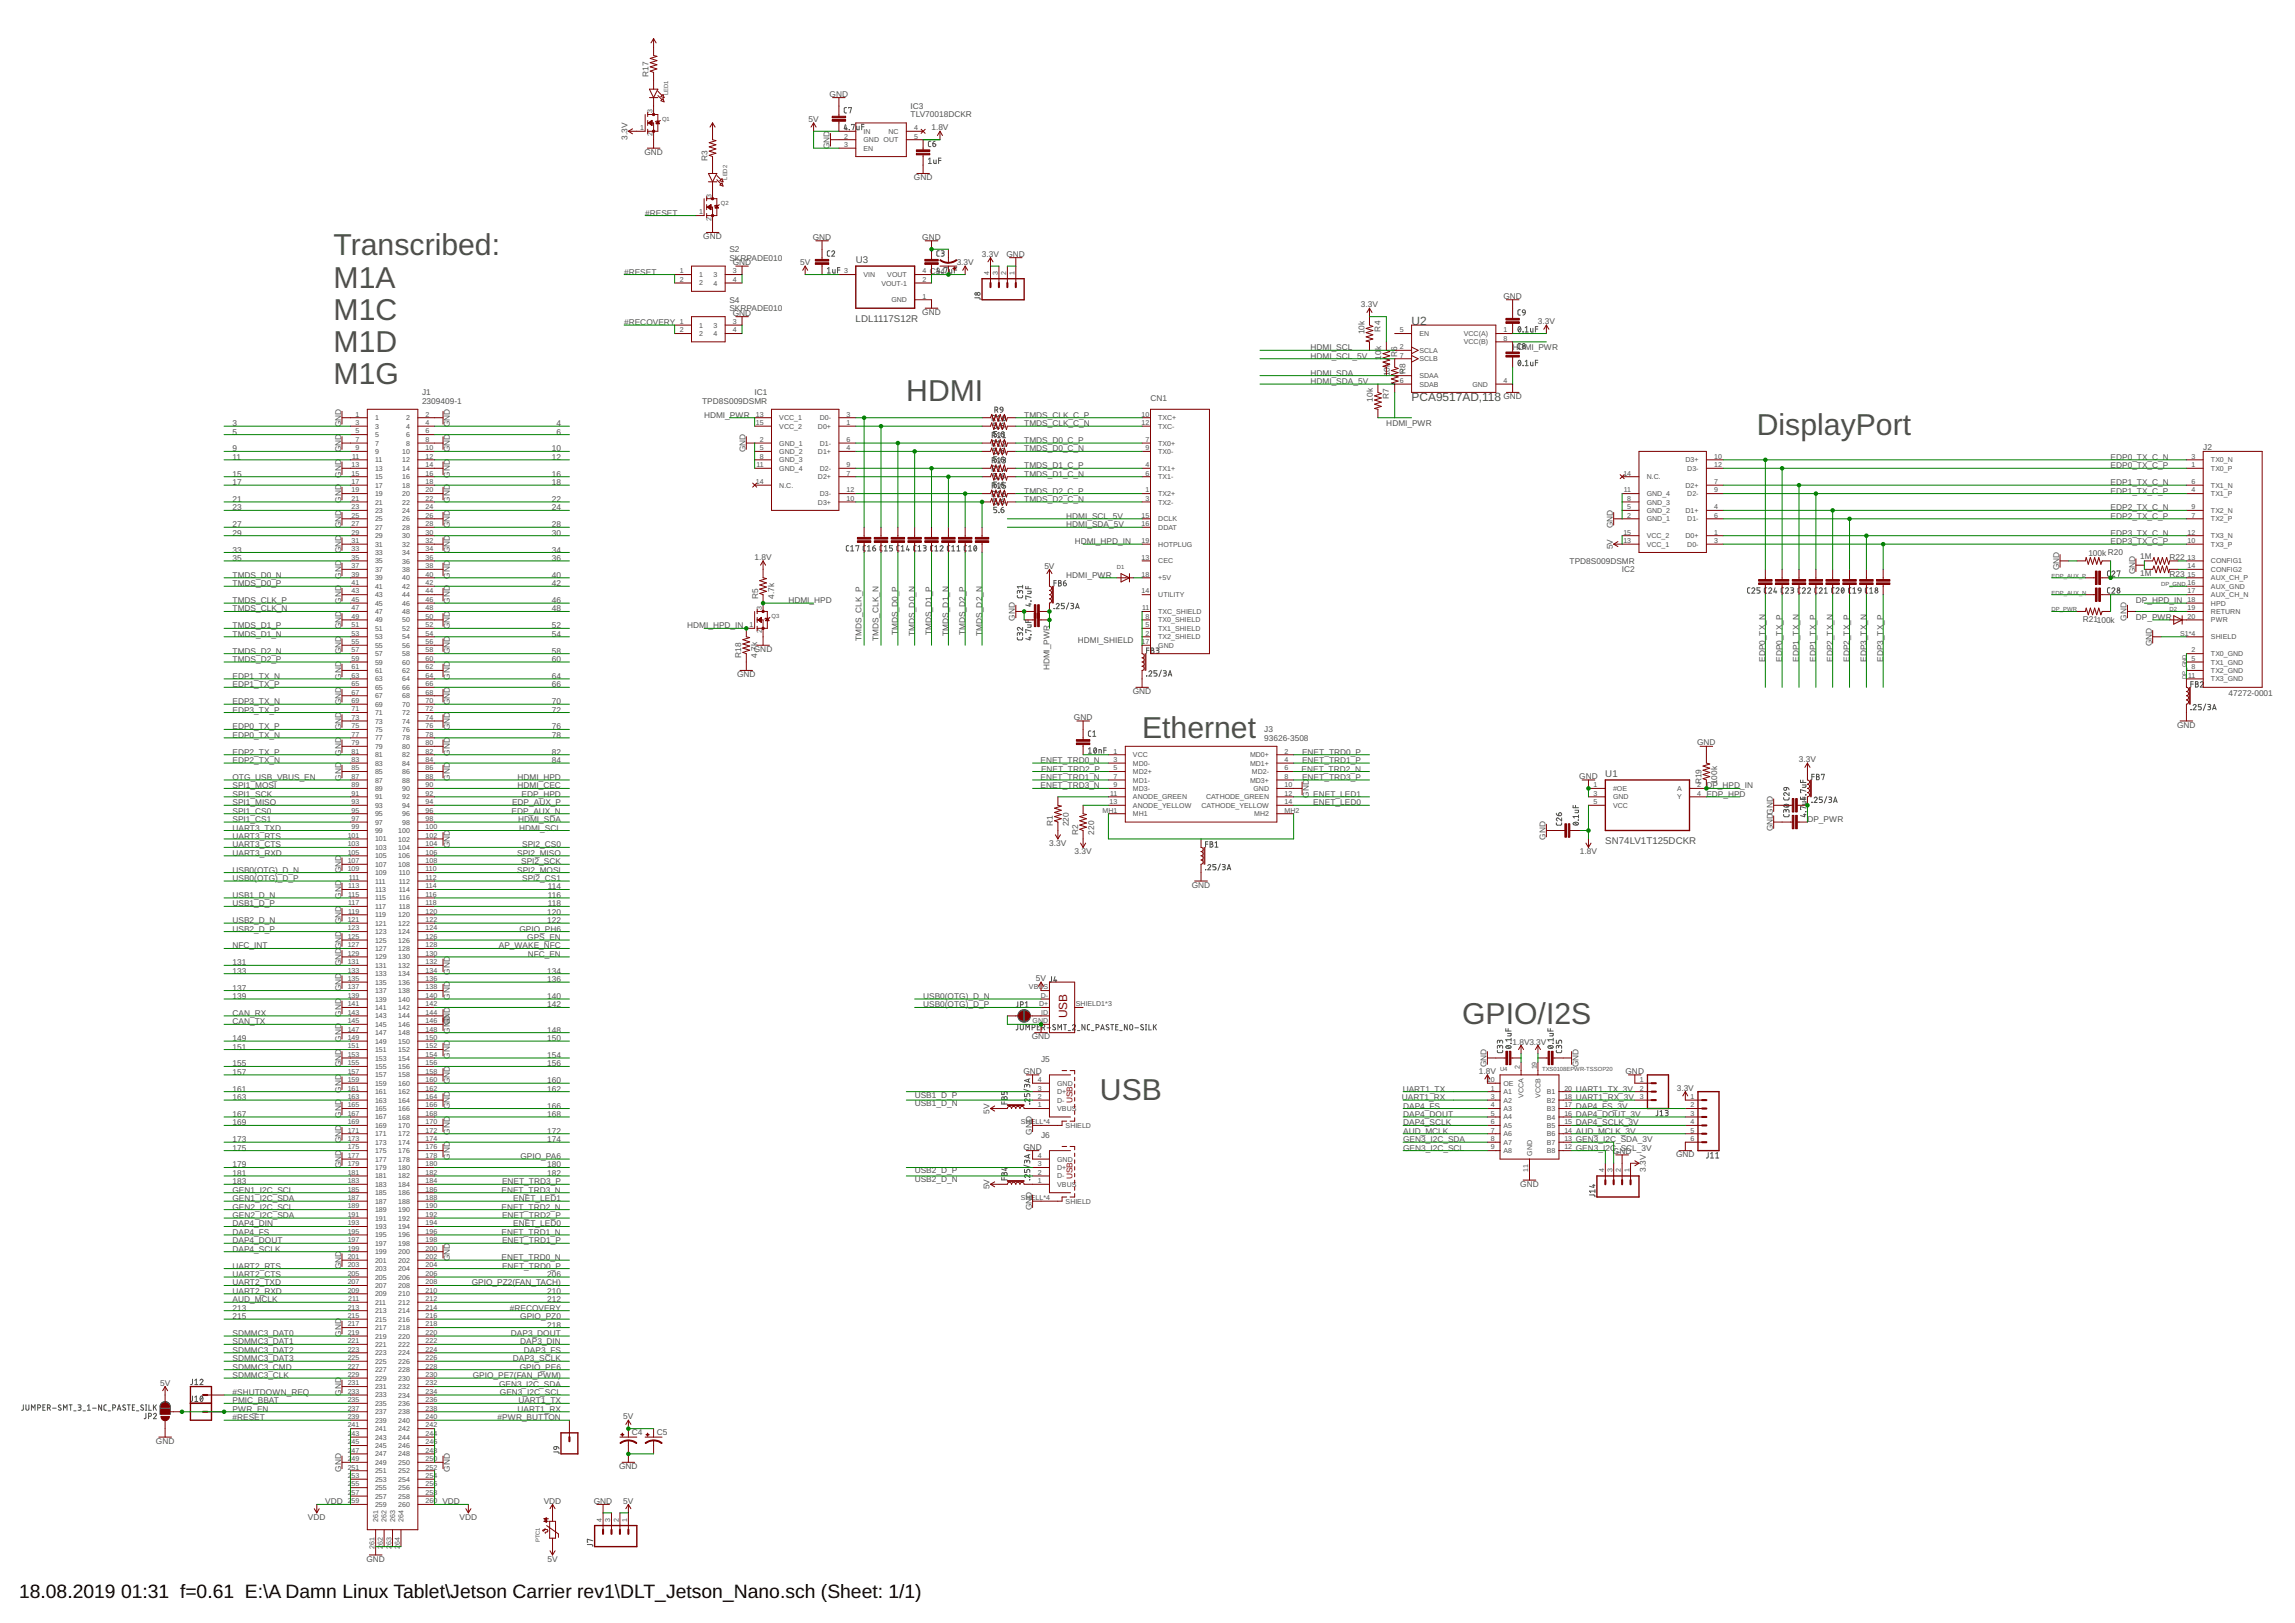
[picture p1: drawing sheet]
<svg xmlns="http://www.w3.org/2000/svg" width="420mm" height="297mm" viewBox="0 0 420 297" stroke-linecap="round" stroke-linejoin="round" font-family="sans-serif">
<defs><g id="words">
<g font-size="5.5" fill="#505050">
<text x="61.1" y="46.7">Transcribed:</text>
<text x="61.1" y="52.6">M1A</text>
<text x="61.1" y="58.5">M1C</text>
<text x="61.1" y="64.4">M1D</text>
<text x="61.1" y="70.3">M1G</text>
<text x="165.9" y="73.4">HDMI</text>
<text x="321.6" y="79.5">DisplayPort</text>
<text x="209.1" y="135">Ethernet</text>
<text x="267.7" y="187.5">GPIO/I2S</text>
<text x="201.4" y="201.3">USB</text>
</g>
<g font-size="3.5">
<text x="3.5" y="292.5">18.08.2019</text>
<text x="22.2" y="292.5">01:31 f=0.61 E:\A Damn Linux Tablet\Jetson Carrier rev1\DLT_Jetson_Nano.sch (Sheet: 1/1)</text>
</g>
<g font-size="2.2" fill="#505050">
<text x="258.4" y="59.5">U2</text>
<text x="258.4" y="73.4">PCA9517AD,118</text>
</g>
<text font-size="2.2" fill="#800000" x="195.4" y="186.4" transform="rotate(-90 195.4 186.4)">USB</text>
<g font-size="1.8" fill="#505050">
<text x="156.7" y="48.1">U3</text>
<text x="156.7" y="58.8">LDL1117S12R</text>
<text x="293.9" y="142.1">U1</text>
<text x="293.9" y="154.4">SN74LV1T125DCKR</text>
</g>
<g font-size="1.5" fill="#505050">
<text x="118.8" y="14" transform="rotate(-90 118.8 14)">R17</text>
<text x="151.9" y="17.7">GND</text>
<text x="148" y="22.3">5V</text>
<text x="166.7" y="21.5">TLV70018DCKR</text>
<text x="166.7" y="19.9">IC3</text>
<text x="170.5" y="23.9">1.8V</text>
<text x="114.9" y="25.6" transform="rotate(-90 114.9 25.6)">3.3V</text>
<text x="118" y="28.4">GND</text>
<text x="129.5" y="29.4" transform="rotate(-90 129.5 29.4)">R3</text>
<text x="151.9" y="27.3" transform="rotate(-90 151.9 27.3)">GND</text>
<text x="167.3" y="33">GND</text>
<text x="118.1" y="39.5">#RESET</text>
<text x="128.8" y="43.8">GND</text>
<text x="133.5" y="47.7">SKRPADE010</text>
<text x="133.5" y="46.1">S2</text>
<text x="148.8" y="43.9">GND</text>
<text x="168.8" y="43.9">GND</text>
<text x="179.8" y="47">3.3V</text>
<text x="184.3" y="47">GND</text>
<text x="114.3" y="50.2">#RESET</text>
<text x="134.2" y="48.5">GND</text>
<text x="146.5" y="48.5">5V</text>
<text x="170.2" y="50.2">C34</text>
<text x="175.1" y="48.5">3.3V</text>
<text x="114.3" y="59.5">#RECOVERY</text>
<text x="133.5" y="56.9">SKRPADE010</text>
<text x="133.5" y="55.4">S4</text>
<text x="134.2" y="57.8">GND</text>
<text x="168.8" y="57.6">GND</text>
<text x="249.2" y="56.3">3.3V</text>
<text x="275.2" y="54.7">GND</text>
<text x="281.5" y="59.3">3.3V</text>
<text x="239.9" y="64.1">HDMI_SCL</text>
<text x="239.9" y="65.7">HDMI_SCL_5V</text>
<text x="249.8" y="61.2" transform="rotate(-90 249.8 61.2)">10k</text>
<text x="252.7" y="60.7" transform="rotate(-90 252.7 60.7)">R4</text>
<text x="252.9" y="65.8" transform="rotate(-90 252.9 65.8)">10</text>
<text x="252.9" y="64.1" transform="rotate(-90 252.9 64.1)">k</text>
<text x="255.8" y="65.3" transform="rotate(-90 255.8 65.3)">R6</text>
<text x="276.9" y="64.1">HDMI_PWR</text>
<text x="239.9" y="68.7">HDMI_SDA</text>
<text x="239.9" y="70.3">HDMI_SDA_5V</text>
<text x="254.4" y="68.9" transform="rotate(-90 254.4 68.9)">10k</text>
<text x="257.3" y="68.4" transform="rotate(-90 257.3 68.4)">R8</text>
<text x="42.6" y="78">3</text>
<text x="77.3" y="73.9">2309409-1</text>
<text x="77.3" y="72.4">J1</text>
<text x="101.9" y="78">4</text>
<text x="128.5" y="73.9">TPD8S009DSMR</text>
<text x="128.9" y="76.5">HDMI_PWR</text>
<text x="138.1" y="72.4">IC1</text>
<text x="187.5" y="76.5">TMDS_CLK_C_P</text>
<text x="187.5" y="78">TMDS_CLK_C_N</text>
<text x="210.6" y="73.4">CN1</text>
<text x="251.3" y="73.5" transform="rotate(-90 251.3 73.5)">10k</text>
<text x="253.8" y="78">HDMI_PWR</text>
<text x="254.2" y="73" transform="rotate(-90 254.2 73)">R7</text>
<text x="275.2" y="73.1">GND</text>
<text x="42.6" y="79.5">5</text>
<text x="42.6" y="82.6">9</text>
<text x="62.5" y="82.8" transform="rotate(-90 62.5 82.8)">GND</text>
<text x="62.5" y="78.1" transform="rotate(-90 62.5 78.1)">GND</text>
<text x="82.3" y="82.8" transform="rotate(-90 82.3 82.8)">GND</text>
<text x="82.3" y="78.1" transform="rotate(-90 82.3 78.1)">GND</text>
<text x="101" y="82.6">10</text>
<text x="101.9" y="79.5">6</text>
<text x="136.5" y="82.8" transform="rotate(-90 136.5 82.8)">GND</text>
<text x="187.5" y="81.1">TMDS_D0_C_P</text>
<text x="187.5" y="82.6">TMDS_D0_C_N</text>
<text x="403.4" y="82.3">J2</text>
<text x="42.6" y="84.2">11</text>
<text x="42.6" y="87.2">15</text>
<text x="42.6" y="88.8">17</text>
<text x="62.5" y="87.4" transform="rotate(-90 62.5 87.4)">GND</text>
<text x="82.3" y="87.4" transform="rotate(-90 82.3 87.4)">GND</text>
<text x="101" y="84.2">12</text>
<text x="101" y="87.2">16</text>
<text x="101" y="88.8">18</text>
<text x="187.5" y="85.7">TMDS_D1_C_P</text>
<text x="187.5" y="87.2">TMDS_D1_C_N</text>
<text x="386.4" y="84.2">EDP0_TX_C_N</text>
<text x="386.4" y="85.7">EDP0_TX_C_P</text>
<text x="386.4" y="88.8">EDP1_TX_C_N</text>
<text x="42.6" y="91.9">21</text>
<text x="42.6" y="93.4">23</text>
<text x="62.5" y="92" transform="rotate(-90 62.5 92)">GND</text>
<text x="82.3" y="92" transform="rotate(-90 82.3 92)">GND</text>
<text x="101" y="91.9">22</text>
<text x="101" y="93.4">24</text>
<text x="187.5" y="90.3">TMDS_D2_C_P</text>
<text x="187.5" y="91.9">TMDS_D2_C_N</text>
<text x="195.2" y="95">HDMI_SCL_5V</text>
<text x="386.4" y="90.3">EDP1_TX_C_P</text>
<text x="386.4" y="93.4">EDP2_TX_C_N</text>
<text x="386.4" y="95">EDP2_TX_C_P</text>
<text x="42.6" y="96.5">27</text>
<text x="42.6" y="98">29</text>
<text x="42.6" y="101.1">33</text>
<text x="62.5" y="101.3" transform="rotate(-90 62.5 101.3)">GND</text>
<text x="62.5" y="96.6" transform="rotate(-90 62.5 96.6)">GND</text>
<text x="82.3" y="101.3" transform="rotate(-90 82.3 101.3)">GND</text>
<text x="82.3" y="96.6" transform="rotate(-90 82.3 96.6)">GND</text>
<text x="101" y="96.5">28</text>
<text x="101" y="98">30</text>
<text x="101" y="101.1">34</text>
<text x="195.2" y="96.5">HDMI_SDA_5V</text>
<text x="196.8" y="99.6">HDMI_HPD_IN</text>
<text x="295.3" y="100.5" transform="rotate(-90 295.3 100.5)">5V</text>
<text x="295.3" y="96.6" transform="rotate(-90 295.3 96.6)">GND</text>
<text x="382.3" y="101.7">100k R20</text>
<text x="386.4" y="98">EDP3_TX_C_N</text>
<text x="386.4" y="99.6">EDP3_TX_C_P</text>
<text x="42.6" y="102.7">35</text>
<text x="42.6" y="105.7">TMDS_D0_N</text>
<text x="42.6" y="107.3">TMDS_D0_P</text>
<text x="62.5" y="105.9" transform="rotate(-90 62.5 105.9)">GND</text>
<text x="82.3" y="105.9" transform="rotate(-90 82.3 105.9)">GND</text>
<text x="101" y="102.7">36</text>
<text x="101" y="105.7">40</text>
<text x="101" y="107.3">42</text>
<text x="138.1" y="102.5">1.8V</text>
<text x="191.2" y="104.1">5V</text>
<text x="195.2" y="105.7">HDMI_PWR</text>
<text x="287.3" y="103.2">TPD8S009DSMR</text>
<text x="296.9" y="104.8">IC2</text>
<text x="377" y="104.4" transform="rotate(-90 377 104.4)">GND</text>
<text x="390.9" y="105.1" transform="rotate(-90 390.9 105.1)">GND</text>
<text x="391.8" y="102.4">1M</text>
<text x="391.8" y="105.4">1M</text>
<text x="397.2" y="102.5">R22</text>
<text x="397.2" y="105.6">R23</text>
<text x="42.6" y="110.4">TMDS_CLK_P</text>
<text x="42.6" y="111.9">TMDS_CLK_N</text>
<text x="62.5" y="110.5" transform="rotate(-90 62.5 110.5)">GND</text>
<text x="82.3" y="110.5" transform="rotate(-90 82.3 110.5)">GND</text>
<text x="101" y="110.4">46</text>
<text x="101" y="111.9">48</text>
<text x="138.8" y="109.6" transform="rotate(-90 138.8 109.6)">R5</text>
<text x="141.7" y="109.6" transform="rotate(-90 141.7 109.6)">4.7k</text>
<text x="144.3" y="110.4">HDMI_HPD</text>
<text x="185.8" y="113.6" transform="rotate(-90 185.8 113.6)">GND</text>
<text x="381.3" y="113.9">R21100k</text>
<text x="389.3" y="113.6" transform="rotate(-90 389.3 113.6)">GND</text>
<text x="391" y="113.5">DP_PWR</text>
<text x="391" y="110.4">DP_HPD_IN</text>
<text x="42.6" y="115">TMDS_D1_P</text>
<text x="42.6" y="116.5">TMDS_D1_N</text>
<text x="42.6" y="119.6">TMDS_D2_N</text>
<text x="62.5" y="119.8" transform="rotate(-90 62.5 119.8)">GND</text>
<text x="62.5" y="115.2" transform="rotate(-90 62.5 115.2)">GND</text>
<text x="82.3" y="119.8" transform="rotate(-90 82.3 119.8)">GND</text>
<text x="82.3" y="115.2" transform="rotate(-90 82.3 115.2)">GND</text>
<text x="101" y="115">52</text>
<text x="101" y="116.5">54</text>
<text x="101" y="119.6">58</text>
<text x="125.8" y="115">HDMI_HPD_IN</text>
<text x="138" y="119.3">GND</text>
<text x="157.7" y="117.3" transform="rotate(-90 157.7 117.3)">TMDS_CLK_P</text>
<text x="160.8" y="117.4" transform="rotate(-90 160.8 117.4)">TMDS_CLK_N</text>
<text x="164.4" y="116.3" transform="rotate(-90 164.4 116.3)">TMDS_D0_P</text>
<text x="167.5" y="116.3" transform="rotate(-90 167.5 116.3)">TMDS_D0_N</text>
<text x="170.5" y="116.3" transform="rotate(-90 170.5 116.3)">TMDS_D1_P</text>
<text x="173.6" y="116.3" transform="rotate(-90 173.6 116.3)">TMDS_D1_N</text>
<text x="176.7" y="116.3" transform="rotate(-90 176.7 116.3)">TMDS_D2_P</text>
<text x="179.8" y="116.3" transform="rotate(-90 179.8 116.3)">TMDS_D2_N</text>
<text x="197.3" y="117.6">HDMI_SHIELD</text>
<text x="394" y="118.2" transform="rotate(-90 394 118.2)">GND</text>
<text x="42.6" y="121.2">TMDS_D2_P</text>
<text x="42.6" y="124.2">EDP1_TX_N</text>
<text x="42.6" y="125.8">EDP1_TX_P</text>
<text x="62.5" y="124.4" transform="rotate(-90 62.5 124.4)">GND</text>
<text x="82.3" y="124.4" transform="rotate(-90 82.3 124.4)">GND</text>
<text x="101" y="121.2">60</text>
<text x="101" y="124.2">64</text>
<text x="101" y="125.8">66</text>
<text x="134.9" y="123.9">GND</text>
<text x="135.7" y="120.4" transform="rotate(-90 135.7 120.4)">R18</text>
<text x="138.6" y="120.4" transform="rotate(-90 138.6 120.4)">4.7k</text>
<text x="192.1" y="122.7" transform="rotate(-90 192.1 122.7)">HDMI_PWR</text>
<text x="323.2" y="121.2" transform="rotate(-90 323.2 121.2)">EDP0_TX_N</text>
<text x="326.3" y="121.2" transform="rotate(-90 326.3 121.2)">EDP0_TX_P</text>
<text x="329.4" y="121.2" transform="rotate(-90 329.4 121.2)">EDP1_TX_N</text>
<text x="332.4" y="121.2" transform="rotate(-90 332.4 121.2)">EDP1_TX_P</text>
<text x="335.5" y="121.2" transform="rotate(-90 335.5 121.2)">EDP2_TX_N</text>
<text x="338.6" y="121.2" transform="rotate(-90 338.6 121.2)">EDP2_TX_P</text>
<text x="341.7" y="121.2" transform="rotate(-90 341.7 121.2)">EDP3_TX_N</text>
<text x="344.8" y="121.2" transform="rotate(-90 344.8 121.2)">EDP3_TX_P</text>
<text x="42.6" y="128.9">EDP3_TX_N</text>
<text x="42.6" y="130.4">EDP3_TX_P</text>
<text x="62.5" y="129" transform="rotate(-90 62.5 129)">GND</text>
<text x="82.3" y="129" transform="rotate(-90 82.3 129)">GND</text>
<text x="101" y="128.9">70</text>
<text x="101" y="130.4">72</text>
<text x="196.6" y="131.8">GND</text>
<text x="207.4" y="127">GND</text>
<text x="408" y="127.3">47272-0001</text>
<text x="42.6" y="133.5">EDP0_TX_P</text>
<text x="42.6" y="135">EDP0_TX_N</text>
<text x="62.5" y="133.7" transform="rotate(-90 62.5 133.7)">GND</text>
<text x="82.3" y="133.7" transform="rotate(-90 82.3 133.7)">GND</text>
<text x="101" y="133.5">76</text>
<text x="101" y="135">78</text>
<text x="231.4" y="135.6">93626-3508</text>
<text x="231.4" y="134">J3</text>
<text x="310.7" y="136.4">GND</text>
<text x="398.6" y="133.2">GND</text>
<text x="42.6" y="138.1">EDP2_TX_P</text>
<text x="42.6" y="139.7">EDP2_TX_N</text>
<text x="42.6" y="142.8">OTG_USB_VBUS_EN</text>
<text x="62.5" y="142.9" transform="rotate(-90 62.5 142.9)">GND</text>
<text x="62.5" y="138.3" transform="rotate(-90 62.5 138.3)">GND</text>
<text x="82.3" y="142.9" transform="rotate(-90 82.3 142.9)">GND</text>
<text x="82.3" y="138.3" transform="rotate(-90 82.3 138.3)">GND</text>
<text x="94.8" y="142.8">HDMI_HPD</text>
<text x="101" y="138.1">82</text>
<text x="101" y="139.7">84</text>
<text x="190.5" y="142.8">ENET_TRD1_N</text>
<text x="190.5" y="139.7">ENET_TRD0_N</text>
<text x="190.6" y="141.2">ENET_TRD2_P</text>
<text x="238.3" y="141.2">ENET_TRD2_N</text>
<text x="238.4" y="142.8">ENET_TRD3_P</text>
<text x="238.4" y="139.7">ENET_TRD1_P</text>
<text x="238.4" y="138.1">ENET_TRD0_P</text>
<text x="289.1" y="142.6">GND</text>
<text x="311.5" y="143.5" transform="rotate(-90 311.5 143.5)">R19</text>
<text x="314.4" y="143.5" transform="rotate(-90 314.4 143.5)">100k</text>
<text x="329.3" y="139.5">3.3V</text>
<text x="42.6" y="144.3">SPI1_MOSI</text>
<text x="42.6" y="145.8">SPI1_SCK</text>
<text x="42.6" y="147.4">SPI1_MISO</text>
<text x="42.6" y="148.9">SPI1_CS0</text>
<text x="93.7" y="148.9">EDP_AUX_N</text>
<text x="93.7" y="147.4">EDP_AUX_P</text>
<text x="94.8" y="144.3">HDMI_CEC</text>
<text x="95.5" y="145.8">EDP_HPD</text>
<text x="190.5" y="144.3">ENET_TRD3_N</text>
<text x="239.6" y="146" transform="rotate(-90 239.6 146)">GND</text>
<text x="240.4" y="145.8">ENET_LED1</text>
<text x="240.4" y="147.4">ENET_LED0</text>
<text x="312.4" y="145.8">EDP_HPD</text>
<text x="312.4" y="144.3">DP_HPD_IN</text>
<text x="42.6" y="150.5">SPI1_CS1</text>
<text x="42.6" y="152">UART3_TXD</text>
<text x="42.6" y="153.5">UART3_RTS</text>
<text x="42.6" y="155.1">UART3_CTS</text>
<text x="82.3" y="155.2" transform="rotate(-90 82.3 155.2)">GND</text>
<text x="94.8" y="150.5">HDMI_SDA</text>
<text x="95" y="152">HDMI_SCL</text>
<text x="95.6" y="155.1">SPI2_CS0</text>
<text x="192.1" y="154.8">3.3V</text>
<text x="192.8" y="151.2" transform="rotate(-90 192.8 151.2)">R1</text>
<text x="195.7" y="151.2" transform="rotate(-90 195.7 151.2)">220</text>
<text x="197.4" y="152.8" transform="rotate(-90 197.4 152.8)">R2</text>
<text x="200.3" y="152.8" transform="rotate(-90 200.3 152.8)">220</text>
<text x="282.9" y="153.7" transform="rotate(-90 282.9 153.7)">GND</text>
<text x="324.6" y="152.2" transform="rotate(-90 324.6 152.2)">GNDGND</text>
<text x="330.9" y="150.5">DP_PWR</text>
<text x="42.6" y="156.6">UART3_RXD</text>
<text x="42.6" y="159.7">USB0(OTG)_D_N</text>
<text x="42.6" y="161.3">USB0(OTG)_D_P</text>
<text x="62.5" y="159.9" transform="rotate(-90 62.5 159.9)">GND</text>
<text x="94.7" y="156.6">SPI2_MISO</text>
<text x="94.7" y="159.7">SPI2_MOSI</text>
<text x="95.4" y="158.2">SPI2_SCK</text>
<text x="95.6" y="161.3">SPI2_CS1</text>
<text x="196.7" y="156.3">3.3V</text>
<text x="289.2" y="156.3">1.8V</text>
<text x="42.6" y="164.3">USB1_D_N</text>
<text x="42.6" y="165.9">USB1_D_P</text>
<text x="62.5" y="164.5" transform="rotate(-90 62.5 164.5)">GND</text>
<text x="100.2" y="167.4">120</text>
<text x="100.3" y="162.8">114</text>
<text x="100.3" y="164.3">116</text>
<text x="100.3" y="165.9">118</text>
<text x="218.2" y="162.5">GND</text>
<text x="42.6" y="169">USB2_D_N</text>
<text x="42.6" y="170.5">USB2_D_P</text>
<text x="42.6" y="173.6">NFC_INT</text>
<text x="62.5" y="169.1" transform="rotate(-90 62.5 169.1)">GND</text>
<text x="91.3" y="173.6">AP_WAKE_NFC</text>
<text x="95.1" y="170.5">GPIO_PH6</text>
<text x="96.5" y="172">GPS_EN</text>
<text x="100.2" y="169">122</text>
<text x="42.6" y="176.7">131</text>
<text x="42.6" y="178.2">133</text>
<text x="62.5" y="176.8" transform="rotate(-90 62.5 176.8)">GNDGND</text>
<text x="82.3" y="178.4" transform="rotate(-90 82.3 178.4)">GND</text>
<text x="96.6" y="175.1">NFC_EN</text>
<text x="100.2" y="178.2">134</text>
<text x="100.2" y="179.8">136</text>
<text x="189.7" y="179.6">5V</text>
<text x="42.6" y="181.3">137</text>
<text x="42.6" y="182.8">139</text>
<text x="42.6" y="185.9">CAN_RX</text>
<text x="62.5" y="181.4" transform="rotate(-90 62.5 181.4)">GND</text>
<text x="82.3" y="183" transform="rotate(-90 82.3 183)">GND</text>
<text x="100.2" y="182.8">140</text>
<text x="100.2" y="184.4">142</text>
<text x="169" y="182.8">USB0(OTG)_D_N</text>
<text x="169" y="184.4">USB0(OTG)_D_P</text>
<text x="42.6" y="187.5">CAN_TX</text>
<text x="42.6" y="190.5">149</text>
<text x="62.5" y="190.7" transform="rotate(-90 62.5 190.7)">GND</text>
<text x="62.5" y="186.1" transform="rotate(-90 62.5 186.1)">GND</text>
<text x="82.3" y="189.2" transform="rotate(-90 82.3 189.2)">GND</text>
<text x="82.3" y="187.6" transform="rotate(-90 82.3 187.6)">GND</text>
<text x="100.2" y="189">148</text>
<text x="100.2" y="190.5">150</text>
<text x="188.9" y="190.2">GND</text>
<text x="276.9" y="191.2">1.8V3.3V</text>
<text x="42.6" y="192.1">151</text>
<text x="42.6" y="195.2">155</text>
<text x="42.6" y="196.7">157</text>
<text x="62.5" y="195.3" transform="rotate(-90 62.5 195.3)">GND</text>
<text x="82.3" y="193.8" transform="rotate(-90 82.3 193.8)">GND</text>
<text x="100.2" y="193.6">154</text>
<text x="100.2" y="195.2">156</text>
<text x="187.4" y="196.6">GND</text>
<text x="190.6" y="194.4">J5</text>
<text x="270.7" y="196.6">1.8V</text>
<text x="272.2" y="195.3" transform="rotate(-90 272.2 195.3)">GND</text>
<text x="289" y="195.3" transform="rotate(-90 289 195.3)">GND</text>
<text x="297.6" y="196.6">GND</text>
<text x="42.6" y="199.8">161</text>
<text x="42.6" y="201.3">163</text>
<text x="62.5" y="199.9" transform="rotate(-90 62.5 199.9)">GND</text>
<text x="82.3" y="203" transform="rotate(-90 82.3 203)">GND</text>
<text x="82.3" y="198.4" transform="rotate(-90 82.3 198.4)">GND</text>
<text x="100.2" y="198.3">160</text>
<text x="100.2" y="199.8">162</text>
<text x="100.2" y="202.9">166</text>
<text x="167.5" y="202.4">USB1_D_N</text>
<text x="167.5" y="200.9">USB1_D_P</text>
<text x="181.2" y="203.8" transform="rotate(-90 181.2 203.8)">5V</text>
<text x="256.7" y="201.3">UART1_RX</text>
<text x="256.8" y="199.8">UART1_TX</text>
<text x="256.9" y="202.9">DAP4_FS</text>
<text x="288.5" y="202.9">DAP4_FS_3V</text>
<text x="288.5" y="201.3">UART1_RX_3V</text>
<text x="288.5" y="199.8">UART1_TX_3V</text>
<text x="307" y="199.6">3.3V</text>
<text x="42.6" y="204.4">167</text>
<text x="42.6" y="206">169</text>
<text x="42.6" y="209">173</text>
<text x="62.5" y="209.2" transform="rotate(-90 62.5 209.2)">GND</text>
<text x="62.5" y="204.6" transform="rotate(-90 62.5 204.6)">GND</text>
<text x="82.3" y="207.7" transform="rotate(-90 82.3 207.7)">GND</text>
<text x="100.2" y="204.4">168</text>
<text x="100.2" y="207.5">172</text>
<text x="100.2" y="209">174</text>
<text x="188.9" y="207.7" transform="rotate(-90 188.9 207.7)">GND</text>
<text x="190.6" y="208.3">J6</text>
<text x="256.9" y="204.4">DAP4_DOUT</text>
<text x="256.9" y="206">DAP4_SCLK</text>
<text x="256.9" y="207.5">AUD_MCLK</text>
<text x="256.9" y="209">GEN3_I2C_SDA</text>
<text x="288.5" y="209">GEN3_I2C</text>
<text x="288.5" y="207.5">AUD_MCLK_3V</text>
<text x="288.5" y="206">DAP4_SCLK_3V</text>
<text x="288.5" y="204.4">DAP4_DOUT_3V</text>
<text x="295.9" y="209">_SDA_3V</text>
<text x="42.6" y="210.6">175</text>
<text x="42.6" y="213.7">179</text>
<text x="42.6" y="215.2">181</text>
<text x="62.5" y="213.8" transform="rotate(-90 62.5 213.8)">GND</text>
<text x="82.3" y="212.3" transform="rotate(-90 82.3 212.3)">GND</text>
<text x="95.3" y="212.1">GPIO_PA6</text>
<text x="100.2" y="213.7">180</text>
<text x="100.2" y="215.2">182</text>
<text x="167.5" y="214.8">USB2_D_P</text>
<text x="187.4" y="210.4">GND</text>
<text x="256.9" y="210.6">GEN3_I2C_SCL</text>
<text x="288.5" y="210.6">GEN3_I</text>
<text x="293.9" y="210.6">2C</text>
<text x="295.3" y="211.2">GND</text>
<text x="295.9" y="210.6">_SCL_3V</text>
<text x="301.3" y="214.5" transform="rotate(-90 301.3 214.5)">3.3V</text>
<text x="306.8" y="211.8">GND</text>
<text x="42.6" y="216.8">183</text>
<text x="42.6" y="218.3">GEN1_I2C_SCL</text>
<text x="42.6" y="219.8">GEN1_I2C_SDA</text>
<text x="42.6" y="221.4">GEN2_I2C_SCL</text>
<text x="91.8" y="218.3">ENET_TRD3_N</text>
<text x="91.8" y="221.4">ENET_TRD2_N</text>
<text x="91.9" y="216.8">ENET_TRD3_P</text>
<text x="94" y="219.8">ENET_LED1</text>
<text x="167.5" y="216.3">USB2_D_N</text>
<text x="181.2" y="217.7" transform="rotate(-90 181.2 217.7)">5V</text>
<text x="188.9" y="221.5" transform="rotate(-90 188.9 221.5)">GND</text>
<text x="278.3" y="217.2">GND</text>
<text x="42.6" y="222.9">GEN2_I2C_SDA</text>
<text x="42.6" y="224.5">DAP4_DIN</text>
<text x="42.6" y="226">DAP4_FS</text>
<text x="42.6" y="227.5">DAP4_DOUT</text>
<text x="91.8" y="226">ENET_TRD1_N</text>
<text x="91.9" y="222.9">ENET_TRD2_P</text>
<text x="91.9" y="227.5">ENET_TRD1_P</text>
<text x="94" y="224.5">ENET_LED0</text>
<text x="42.6" y="229.1">DAP4_SCLK</text>
<text x="42.6" y="232.2">UART2_RTS</text>
<text x="42.6" y="233.7">UART2_CTS</text>
<text x="62.5" y="232.3" transform="rotate(-90 62.5 232.3)">GND</text>
<text x="82.3" y="230.8" transform="rotate(-90 82.3 230.8)">GND</text>
<text x="91.8" y="230.6">ENET_TRD0_N</text>
<text x="91.9" y="232.2">ENET_TRD0_P</text>
<text x="100.2" y="233.7">206</text>
<text x="42.6" y="235.3">UART2_TXD</text>
<text x="42.6" y="236.8">UART2_RXD</text>
<text x="42.6" y="238.3">AUD_MCLK</text>
<text x="42.6" y="239.9">213</text>
<text x="86.4" y="235.3">GPIO_PZ2(FAN_TACH)</text>
<text x="93.3" y="239.9">#RECOVERY</text>
<text x="100.2" y="236.8">210</text>
<text x="100.2" y="238.3">212</text>
<text x="42.6" y="241.4">215</text>
<text x="42.6" y="244.5">SDMMC3_DAT0</text>
<text x="62.5" y="244.7" transform="rotate(-90 62.5 244.7)">GND</text>
<text x="93.5" y="244.5">DAP3_DOUT</text>
<text x="95.3" y="241.4">GPIO_PZ0</text>
<text x="100.2" y="243">218</text>
<text x="42.6" y="246.1">SDMMC3_DAT1</text>
<text x="42.6" y="247.6">SDMMC3_DAT2</text>
<text x="42.6" y="249.1">SDMMC3_DAT3</text>
<text x="42.6" y="250.7">SDMMC3_CMD</text>
<text x="93.9" y="249.1">DAP3_SCLK</text>
<text x="95.2" y="250.7">GPIO_PE6</text>
<text x="95.3" y="246.1">DAP3_DIN</text>
<text x="95.9" y="247.6">DAP3_FS</text>
<text x="29.3" y="253.6">5V</text>
<text x="42.6" y="252.2">SDMMC3_CLK</text>
<text x="42.6" y="255.3">#SHUTDOWN_REQ</text>
<text x="42.6" y="256.8">PMIC_BBAT</text>
<text x="62.5" y="255.5" transform="rotate(-90 62.5 255.5)">GND</text>
<text x="86.6" y="252.2">GPIO_PE7(FAN_PWM)</text>
<text x="91.4" y="253.8">GEN3_I2C_SDA</text>
<text x="91.5" y="255.3">GEN3_I2C_SCL</text>
<text x="94.9" y="256.8">UART1_TX</text>
<text x="42.6" y="258.4">PWR_EN</text>
<text x="42.6" y="259.9">#RESET</text>
<text x="91.1" y="259.9">#PWR_BUTTON</text>
<text x="94.8" y="258.4">UART1_RX</text>
<text x="114.1" y="259.8">5V</text>
<text x="115.7" y="262.6">C4</text>
<text x="120.3" y="262.6">C5</text>
<text x="28.5" y="264.2">GND</text>
<text x="62.5" y="269.3" transform="rotate(-90 62.5 269.3)">GND</text>
<text x="82.3" y="269.3" transform="rotate(-90 82.3 269.3)">GND</text>
<text x="113.3" y="268.9">GND</text>
<text x="59.5" y="275.3">VDD</text>
<text x="81" y="275.3">VDD</text>
<text x="99.6" y="275.2">VDD</text>
<text x="108.7" y="275.2">GND</text>
<text x="114.1" y="275.2">5V</text>
<text x="56.4" y="278.1">VDD</text>
<text x="84.1" y="278.1">VDD</text>
<text x="67.1" y="285.8">GND</text>
<text x="100.2" y="285.8">5V</text>
</g>
<g font-size="1.5" fill="#800000">
<text x="196.4" y="201.9" transform="rotate(-90 196.4 201.9)">USB</text>
<text x="196.4" y="215.8" transform="rotate(-90 196.4 215.8)">USB</text>
</g>
<g font-size="1.3" fill="#505050">
<text x="117.2" y="23.8">1</text>
<text x="119.4" y="20.7" transform="rotate(-90 119.4 20.7)">3</text>
<text x="154.5" y="23.8">1</text>
<text x="167.3" y="23.8">4</text>
<text x="119.4" y="25" transform="rotate(-90 119.4 25)">2</text>
<text x="154.5" y="25.4">2</text>
<text x="154.5" y="26.9">3</text>
<text x="158.1" y="24.5">IN</text>
<text x="158.1" y="26">GND OUT</text>
<text x="158.1" y="27.6">EN</text>
<text x="162.6" y="24.5">NC</text>
<text x="167.3" y="25.4">5</text>
<text x="128" y="39.2">1</text>
<text x="130.2" y="40.4" transform="rotate(-90 130.2 40.4)">2</text>
<text x="130.2" y="36.2" transform="rotate(-90 130.2 36.2)">3</text>
<text x="124.5" y="50">1</text>
<text x="124.5" y="51.6">2</text>
<text x="128" y="50.7">1</text>
<text x="128" y="52.2">2</text>
<text x="130.6" y="50.7">3</text>
<text x="130.6" y="52.3">4</text>
<text x="134.2" y="50">3</text>
<text x="134.2" y="51.6">4</text>
<text x="154.5" y="50">3</text>
<text x="158.1" y="50.7">VIN</text>
<text x="161.4" y="52.3">VOUT-1</text>
<text x="162.4" y="50.7">VOUT</text>
<text x="168.9" y="50">4</text>
<text x="168.9" y="51.6">2</text>
<text x="181.1" y="50.4" transform="rotate(-90 181.1 50.4)">4</text>
<text x="182.7" y="50.4" transform="rotate(-90 182.7 50.4)">3</text>
<text x="184.2" y="50.4" transform="rotate(-90 184.2 50.4)">2</text>
<text x="185.7" y="50.4" transform="rotate(-90 185.7 50.4)">1</text>
<text x="124.5" y="59.3">1</text>
<text x="128" y="60">1</text>
<text x="130.6" y="60">3</text>
<text x="134.2" y="59.3">3</text>
<text x="163.2" y="55.3">GND</text>
<text x="168.9" y="54.7">1</text>
<text x="124.5" y="60.8">2</text>
<text x="128" y="61.5">2</text>
<text x="130.6" y="61.5">4</text>
<text x="134.2" y="60.8">4</text>
<text x="256.3" y="63.9">2</text>
<text x="256.3" y="65.4">7</text>
<text x="256.3" y="60.8">5</text>
<text x="259.8" y="64.6">SCLA</text>
<text x="259.8" y="61.5">EN</text>
<text x="268" y="61.5">VCC(A)</text>
<text x="268" y="63">VCC(B)</text>
<text x="275.3" y="60.8">1</text>
<text x="275.3" y="62.4">8</text>
<text x="256.3" y="68.5">3</text>
<text x="256.3" y="70.1">6</text>
<text x="259.8" y="66.1">SCLB</text>
<text x="259.8" y="69.2">SDAA</text>
<text x="259.8" y="70.7">SDAB</text>
<text x="269.6" y="70.8">GND</text>
<text x="275.3" y="70.1">4</text>
<text x="65.1" y="76.2">1</text>
<text x="65.1" y="77.8">3</text>
<text x="68.7" y="76.9">1</text>
<text x="74.4" y="76.9">2</text>
<text x="77.9" y="76.2">2</text>
<text x="77.9" y="77.8">4</text>
<text x="138.4" y="76.2">13</text>
<text x="138.4" y="77.8">15</text>
<text x="142.7" y="76.9">VCC_1</text>
<text x="150.1" y="76.9">D0-</text>
<text x="155" y="77.8">1</text>
<text x="155" y="76.2">3</text>
<text x="209" y="76.2">10</text>
<text x="209" y="77.8">12</text>
<text x="212" y="76.9">TXC+</text>
<text x="64.5" y="83.9">11</text>
<text x="65.1" y="79.3">5</text>
<text x="65.1" y="80.9">7</text>
<text x="65.1" y="82.4">9</text>
<text x="68.7" y="78.5">3</text>
<text x="68.7" y="80">5</text>
<text x="68.7" y="81.5">7</text>
<text x="68.7" y="83.1">9</text>
<text x="73.6" y="83.1">10</text>
<text x="74.4" y="78.5">4</text>
<text x="74.4" y="80">6</text>
<text x="74.4" y="81.5">8</text>
<text x="77.9" y="79.3">6</text>
<text x="77.9" y="80.9">8</text>
<text x="77.9" y="82.4">10</text>
<text x="77.9" y="83.9">12</text>
<text x="139.1" y="80.9">2</text>
<text x="139.1" y="82.4">5</text>
<text x="139.1" y="83.9">8</text>
<text x="142.7" y="81.5">GND_1</text>
<text x="142.7" y="83.1">GND_2</text>
<text x="142.7" y="78.5">VCC_2</text>
<text x="149.8" y="78.5">D0+</text>
<text x="149.8" y="83.1">D1+</text>
<text x="150.1" y="81.5">D1-</text>
<text x="155" y="82.4">4</text>
<text x="155" y="80.9">6</text>
<text x="209.7" y="80.9">7</text>
<text x="209.7" y="82.4">9</text>
<text x="212" y="81.5">TX0+</text>
<text x="212" y="83.1">TX0-</text>
<text x="212" y="78.5">TXC-</text>
<text x="313.8" y="83.9">10</text>
<text x="401.2" y="83.9">3</text>
<text x="64.4" y="85.5">13</text>
<text x="64.4" y="87">15</text>
<text x="64.4" y="88.6">17</text>
<text x="68.7" y="84.6">11</text>
<text x="68.7" y="86.2">13</text>
<text x="68.7" y="87.7">15</text>
<text x="68.7" y="89.3">17</text>
<text x="73.6" y="84.6">12</text>
<text x="73.6" y="86.2">14</text>
<text x="73.6" y="87.7">16</text>
<text x="73.6" y="89.3">18</text>
<text x="77.9" y="85.5">14</text>
<text x="77.9" y="87">16</text>
<text x="77.9" y="88.6">18</text>
<text x="138.4" y="88.6">14</text>
<text x="138.5" y="85.5">11</text>
<text x="142.7" y="84.6">GND_3</text>
<text x="142.7" y="86.2">GND_4</text>
<text x="142.7" y="89.3">N.C.</text>
<text x="149.8" y="87.7">D2+</text>
<text x="150.1" y="86.2">D2-</text>
<text x="155" y="87">7</text>
<text x="155" y="85.5">9</text>
<text x="209.7" y="85.5">4</text>
<text x="209.7" y="87">6</text>
<text x="212" y="86.2">TX1+</text>
<text x="212" y="87.7">TX1-</text>
<text x="297.2" y="87">14</text>
<text x="301.5" y="87.7">N.C.</text>
<text x="308.6" y="89.3">D2+</text>
<text x="308.6" y="84.6">D3+</text>
<text x="308.9" y="86.2">D3-</text>
<text x="313.8" y="88.6">7</text>
<text x="313.8" y="85.5">12</text>
<text x="401.2" y="85.5">1</text>
<text x="401.2" y="88.6">6</text>
<text x="404.8" y="86.2">TX0_P</text>
<text x="404.8" y="84.6">TX0_N</text>
<text x="404.8" y="89.3">TX1_N</text>
<text x="64.4" y="90.1">19</text>
<text x="64.4" y="91.7">21</text>
<text x="64.4" y="93.2">23</text>
<text x="64.4" y="94.7">25</text>
<text x="68.7" y="90.8">19</text>
<text x="68.7" y="92.3">21</text>
<text x="68.7" y="93.9">23</text>
<text x="68.7" y="95.4">25</text>
<text x="73.6" y="90.8">20</text>
<text x="73.6" y="92.3">22</text>
<text x="73.6" y="93.9">24</text>
<text x="73.6" y="95.4">26</text>
<text x="77.9" y="90.1">20</text>
<text x="77.9" y="91.7">22</text>
<text x="77.9" y="93.2">24</text>
<text x="77.9" y="94.7">26</text>
<text x="149.8" y="92.3">D3+</text>
<text x="150.1" y="90.8">D3-</text>
<text x="155" y="91.7">10</text>
<text x="155" y="90.1">12</text>
<text x="209" y="94.7">15</text>
<text x="209.7" y="90.1">1</text>
<text x="209.7" y="91.7">3</text>
<text x="212" y="95.4">DCLK</text>
<text x="212" y="90.8">TX2+</text>
<text x="212" y="92.3">TX2-</text>
<text x="297.3" y="90.1">11</text>
<text x="297.9" y="94.7">2</text>
<text x="297.9" y="93.2">5</text>
<text x="297.9" y="91.7">8</text>
<text x="301.5" y="95.4">GND_1</text>
<text x="301.5" y="93.9">GND_2</text>
<text x="301.5" y="92.3">GND_3</text>
<text x="301.5" y="90.8">GND_4</text>
<text x="308.6" y="93.9">D1+</text>
<text x="308.9" y="95.4">D1-</text>
<text x="308.9" y="90.8">D2-</text>
<text x="313.8" y="93.2">4</text>
<text x="313.8" y="94.7">6</text>
<text x="313.8" y="90.1">9</text>
<text x="401.2" y="90.1">4</text>
<text x="401.2" y="94.7">7</text>
<text x="401.2" y="93.2">9</text>
<text x="404.8" y="90.8">TX1_P</text>
<text x="404.8" y="95.4">TX2_P</text>
<text x="404.8" y="93.9">TX2_N</text>
<text x="64.4" y="96.3">27</text>
<text x="64.4" y="97.8">29</text>
<text x="64.4" y="99.4">31</text>
<text x="64.4" y="100.9">33</text>
<text x="68.7" y="97">27</text>
<text x="68.7" y="98.5">29</text>
<text x="68.7" y="100">31</text>
<text x="68.7" y="101.6">33</text>
<text x="73.6" y="97">28</text>
<text x="73.6" y="98.5">30</text>
<text x="73.6" y="100.1">32</text>
<text x="73.6" y="101.6">34</text>
<text x="77.9" y="96.3">28</text>
<text x="77.9" y="97.8">30</text>
<text x="77.9" y="99.4">32</text>
<text x="77.9" y="100.9">34</text>
<text x="209" y="96.3">16</text>
<text x="209" y="99.4">19</text>
<text x="212" y="97">DDAT</text>
<text x="212" y="100">HOTPLUG</text>
<text x="297.2" y="99.4">13</text>
<text x="297.2" y="97.8">15</text>
<text x="301.5" y="100">VCC_1</text>
<text x="301.5" y="98.5">VCC_2</text>
<text x="308.6" y="98.5">D0+</text>
<text x="308.9" y="100.1">D0-</text>
<text x="313.8" y="97.8">1</text>
<text x="313.8" y="99.4">3</text>
<text x="400.5" y="99.4">10</text>
<text x="400.5" y="97.8">12</text>
<text x="404.8" y="100">TX3_P</text>
<text x="404.8" y="98.5">TX3_N</text>
<text x="64.4" y="102.4">35</text>
<text x="64.4" y="104">37</text>
<text x="64.4" y="105.5">39</text>
<text x="64.4" y="107.1">41</text>
<text x="68.7" y="103.1">35</text>
<text x="68.7" y="104.7">37</text>
<text x="68.7" y="106.2">39</text>
<text x="68.7" y="107.8">41</text>
<text x="73.6" y="103.1">36</text>
<text x="73.6" y="104.7">38</text>
<text x="73.6" y="106.2">40</text>
<text x="73.6" y="107.8">42</text>
<text x="77.9" y="102.4">36</text>
<text x="77.9" y="104">38</text>
<text x="77.9" y="105.5">40</text>
<text x="77.9" y="107.1">42</text>
<text x="209" y="105.5">18</text>
<text x="209" y="102.4">13</text>
<text x="212" y="106.2">+5V</text>
<text x="212" y="103.1">CEC</text>
<text x="400.5" y="102.4">13</text>
<text x="400.5" y="104">14</text>
<text x="400.5" y="105.5">15</text>
<text x="400.5" y="107.1">16</text>
<text x="404.8" y="103.1">CONFIG1</text>
<text x="404.8" y="104.7">CONFIG2</text>
<text x="404.8" y="106.2">AUX_CH_P</text>
<text x="404.8" y="107.8">AUX_GND</text>
<text x="64.4" y="108.6">43</text>
<text x="64.4" y="110.2">45</text>
<text x="64.4" y="111.7">47</text>
<text x="64.4" y="113.2">49</text>
<text x="68.7" y="109.3">43</text>
<text x="68.7" y="110.8">45</text>
<text x="68.7" y="112.4">47</text>
<text x="68.7" y="113.9">49</text>
<text x="73.6" y="109.3">44</text>
<text x="73.6" y="110.8">46</text>
<text x="73.6" y="112.4">48</text>
<text x="73.6" y="113.9">50</text>
<text x="77.9" y="108.6">44</text>
<text x="77.9" y="110.2">46</text>
<text x="77.9" y="111.7">48</text>
<text x="77.9" y="113.2">50</text>
<text x="139.5" y="111.7" transform="rotate(-90 139.5 111.7)">3</text>
<text x="209" y="108.6">14</text>
<text x="209.1" y="111.7">11</text>
<text x="209.7" y="113.2">8</text>
<text x="212" y="113.9">TX0_SHIELD</text>
<text x="212" y="112.4">TXC_SHIELD</text>
<text x="212" y="109.3">UTILITY</text>
<text x="400.5" y="108.6">17</text>
<text x="400.5" y="110.2">18</text>
<text x="400.5" y="111.7">19</text>
<text x="400.5" y="113.2">20</text>
<text x="404.8" y="109.3">AUX_CH_N</text>
<text x="404.8" y="110.8">HPD</text>
<text x="404.8" y="112.4">RETURN</text>
<text x="404.8" y="113.9">PWR</text>
<text x="64.4" y="114.8">51</text>
<text x="64.4" y="116.3">53</text>
<text x="64.4" y="117.9">55</text>
<text x="64.4" y="119.4">57</text>
<text x="68.7" y="115.5">51</text>
<text x="68.7" y="117">53</text>
<text x="68.7" y="118.5">55</text>
<text x="73.6" y="115.5">52</text>
<text x="73.6" y="117">54</text>
<text x="73.6" y="118.6">56</text>
<text x="77.9" y="114.8">52</text>
<text x="77.9" y="116.3">54</text>
<text x="77.9" y="117.9">56</text>
<text x="77.9" y="119.4">58</text>
<text x="137.2" y="114.8">1</text>
<text x="139.5" y="115.9" transform="rotate(-90 139.5 115.9)">2</text>
<text x="209" y="117.9">17</text>
<text x="209.7" y="114.8">5</text>
<text x="209.7" y="116.3">2</text>
<text x="212" y="118.5">GND</text>
<text x="212" y="115.5">TX1_SHIELD</text>
<text x="212" y="117">TX2_SHIELD</text>
<text x="399.1" y="116.3">S1*4</text>
<text x="401.2" y="119.4">2</text>
<text x="404.8" y="117">SHIELD</text>
<text x="64.4" y="121">59</text>
<text x="64.4" y="122.5">61</text>
<text x="64.4" y="124">63</text>
<text x="64.4" y="125.6">65</text>
<text x="68.7" y="120.1">57</text>
<text x="68.7" y="121.6">59</text>
<text x="68.7" y="123.2">61</text>
<text x="68.7" y="124.7">63</text>
<text x="73.6" y="120.1">58</text>
<text x="73.6" y="121.6">60</text>
<text x="73.6" y="123.2">62</text>
<text x="73.6" y="124.7">64</text>
<text x="77.9" y="121">60</text>
<text x="77.9" y="122.5">62</text>
<text x="77.9" y="124">64</text>
<text x="77.9" y="125.6">66</text>
<text x="400.6" y="124">11</text>
<text x="401.2" y="121">5</text>
<text x="401.2" y="122.5">8</text>
<text x="404.8" y="120.1">TX0_GND</text>
<text x="404.8" y="121.6">TX1_GND</text>
<text x="404.8" y="123.2">TX2_GND</text>
<text x="404.8" y="124.7">TX3_GND</text>
<text x="64.4" y="127.1">67</text>
<text x="64.4" y="128.7">69</text>
<text x="64.4" y="130.2">71</text>
<text x="64.4" y="131.7">73</text>
<text x="68.7" y="126.3">65</text>
<text x="68.7" y="127.8">67</text>
<text x="68.7" y="129.3">69</text>
<text x="68.7" y="130.9">71</text>
<text x="73.6" y="126.3">66</text>
<text x="73.6" y="127.8">68</text>
<text x="73.6" y="129.3">70</text>
<text x="73.6" y="130.9">72</text>
<text x="77.9" y="127.1">68</text>
<text x="77.9" y="128.7">70</text>
<text x="77.9" y="130.2">72</text>
<text x="77.9" y="131.7">74</text>
<text x="64.4" y="133.3">75</text>
<text x="64.4" y="134.8">77</text>
<text x="64.4" y="136.4">79</text>
<text x="64.4" y="137.9">81</text>
<text x="68.7" y="132.4">73</text>
<text x="68.7" y="134">75</text>
<text x="68.7" y="135.5">77</text>
<text x="68.7" y="137">79</text>
<text x="73.6" y="132.4">74</text>
<text x="73.6" y="134">76</text>
<text x="73.6" y="135.5">78</text>
<text x="73.6" y="137.1">80</text>
<text x="77.9" y="133.3">76</text>
<text x="77.9" y="134.8">78</text>
<text x="77.9" y="136.4">80</text>
<text x="77.9" y="137.9">82</text>
<text x="203.9" y="137.9">1</text>
<text x="235.2" y="137.9">2</text>
<text x="64.4" y="139.5">83</text>
<text x="64.4" y="141">85</text>
<text x="64.4" y="142.5">87</text>
<text x="68.7" y="138.6">81</text>
<text x="68.7" y="140.1">83</text>
<text x="68.7" y="141.7">85</text>
<text x="68.7" y="143.2">87</text>
<text x="73.6" y="138.6">82</text>
<text x="73.6" y="140.1">84</text>
<text x="73.6" y="141.7">86</text>
<text x="73.6" y="143.2">88</text>
<text x="77.9" y="139.5">84</text>
<text x="77.9" y="141">86</text>
<text x="77.9" y="142.5">88</text>
<text x="203.9" y="139.5">3</text>
<text x="203.9" y="141">5</text>
<text x="203.9" y="142.5">7</text>
<text x="207.4" y="138.6">VCC</text>
<text x="207.4" y="140.1">MD0-</text>
<text x="207.4" y="141.7">MD2+</text>
<text x="207.4" y="143.2">MD1-</text>
<text x="228.8" y="138.6">MD0+</text>
<text x="228.8" y="140.1">MD1+</text>
<text x="228.8" y="143.2">MD3+</text>
<text x="229.2" y="141.7">MD2-</text>
<text x="235.2" y="139.5">4</text>
<text x="235.2" y="141">6</text>
<text x="235.2" y="142.5">8</text>
<text x="64.4" y="144.1">89</text>
<text x="64.4" y="145.6">91</text>
<text x="64.4" y="147.2">93</text>
<text x="64.4" y="148.7">95</text>
<text x="68.7" y="144.8">89</text>
<text x="68.7" y="146.3">91</text>
<text x="68.7" y="147.8">93</text>
<text x="68.7" y="149.4">95</text>
<text x="73.6" y="144.8">90</text>
<text x="73.6" y="146.3">92</text>
<text x="73.6" y="147.8">94</text>
<text x="73.6" y="149.4">96</text>
<text x="77.9" y="144.1">90</text>
<text x="77.9" y="145.6">92</text>
<text x="77.9" y="147.2">94</text>
<text x="77.9" y="148.7">96</text>
<text x="201.9" y="148.7">MH1</text>
<text x="203.1" y="147.2">13</text>
<text x="203.3" y="145.6">11</text>
<text x="203.9" y="144.1">9</text>
<text x="207.4" y="144.8">MD3-</text>
<text x="207.4" y="146.3">ANODE_GREEN</text>
<text x="207.4" y="147.8">ANODE_YELLOW</text>
<text x="207.4" y="149.4">MH1</text>
<text x="220" y="147.8">CATHODE_YELLOW</text>
<text x="220.8" y="146.3">CATHODE_GREEN</text>
<text x="229.5" y="144.8">GND</text>
<text x="229.6" y="149.4">MH2</text>
<text x="235.2" y="144.1">10</text>
<text x="235.2" y="145.6">12</text>
<text x="235.2" y="147.2">14</text>
<text x="235.2" y="148.7">MH2</text>
<text x="291.8" y="144.1">1</text>
<text x="291.8" y="145.6">3</text>
<text x="291.8" y="147.2">5</text>
<text x="295.3" y="144.8">#OE</text>
<text x="295.3" y="146.3">GND</text>
<text x="295.3" y="147.8">VCC</text>
<text x="307" y="144.8">A</text>
<text x="307" y="146.3">Y</text>
<text x="310.7" y="144.1">2</text>
<text x="310.7" y="145.6">4</text>
<text x="63.7" y="153.3">101</text>
<text x="63.7" y="154.9">103</text>
<text x="64.4" y="150.2">97</text>
<text x="64.4" y="151.8">99</text>
<text x="68.7" y="150.9">97</text>
<text x="68.7" y="152.5">99</text>
<text x="68.7" y="154">101</text>
<text x="68.7" y="155.5">103</text>
<text x="72.9" y="152.5">100</text>
<text x="72.9" y="154">102</text>
<text x="72.9" y="155.6">104</text>
<text x="73.6" y="150.9">98</text>
<text x="77.9" y="150.2">98</text>
<text x="77.9" y="151.8">100</text>
<text x="77.9" y="153.3">102</text>
<text x="77.9" y="154.9">104</text>
<text x="63.7" y="156.4">105</text>
<text x="63.7" y="158">107</text>
<text x="63.7" y="159.5">109</text>
<text x="63.9" y="161">111</text>
<text x="68.7" y="157.1">105</text>
<text x="68.7" y="158.6">107</text>
<text x="68.7" y="160.2">109</text>
<text x="68.7" y="161.7">111</text>
<text x="72.9" y="157.1">106</text>
<text x="72.9" y="158.6">108</text>
<text x="73" y="160.2">110</text>
<text x="73" y="161.7">112</text>
<text x="77.9" y="156.4">106</text>
<text x="77.9" y="158">108</text>
<text x="77.9" y="159.5">110</text>
<text x="77.9" y="161">112</text>
<text x="63.8" y="162.6">113</text>
<text x="63.8" y="164.1">115</text>
<text x="63.8" y="165.7">117</text>
<text x="63.8" y="167.2">119</text>
<text x="68.7" y="163.3">113</text>
<text x="68.7" y="164.8">115</text>
<text x="68.7" y="166.3">117</text>
<text x="68.7" y="167.9">119</text>
<text x="72.9" y="167.9">120</text>
<text x="73" y="163.3">114</text>
<text x="73" y="164.8">116</text>
<text x="73" y="166.3">118</text>
<text x="77.9" y="162.6">114</text>
<text x="77.9" y="164.1">116</text>
<text x="77.9" y="165.7">118</text>
<text x="77.9" y="167.2">120</text>
<text x="63.7" y="168.7">121</text>
<text x="63.7" y="170.3">123</text>
<text x="63.7" y="171.8">125</text>
<text x="63.7" y="173.4">127</text>
<text x="68.7" y="169.4">121</text>
<text x="68.7" y="171">123</text>
<text x="68.7" y="172.5">125</text>
<text x="72.9" y="169.4">122</text>
<text x="72.9" y="171">124</text>
<text x="72.9" y="172.5">126</text>
<text x="77.9" y="168.7">122</text>
<text x="77.9" y="170.3">124</text>
<text x="77.9" y="171.8">126</text>
<text x="77.9" y="173.4">128</text>
<text x="63.7" y="174.9">129</text>
<text x="63.7" y="176.5">131</text>
<text x="63.7" y="178">133</text>
<text x="63.7" y="179.5">135</text>
<text x="68.7" y="174">127</text>
<text x="68.7" y="175.6">129</text>
<text x="68.7" y="177.1">131</text>
<text x="68.7" y="178.7">133</text>
<text x="72.9" y="174.1">128</text>
<text x="72.9" y="175.6">130</text>
<text x="72.9" y="177.1">132</text>
<text x="72.9" y="178.7">134</text>
<text x="77.9" y="174.9">130</text>
<text x="77.9" y="176.5">132</text>
<text x="77.9" y="178">134</text>
<text x="77.9" y="179.5">136</text>
<text x="63.7" y="181.1">137</text>
<text x="63.7" y="182.6">139</text>
<text x="63.7" y="184.2">141</text>
<text x="63.7" y="185.7">143</text>
<text x="68.7" y="180.2">135</text>
<text x="68.7" y="181.8">137</text>
<text x="68.7" y="183.3">139</text>
<text x="68.7" y="184.8">141</text>
<text x="72.9" y="180.2">136</text>
<text x="72.9" y="181.8">138</text>
<text x="72.9" y="183.3">140</text>
<text x="72.9" y="184.8">142</text>
<text x="77.9" y="181.1">138</text>
<text x="77.9" y="182.6">140</text>
<text x="77.9" y="184.2">142</text>
<text x="77.9" y="185.7">144</text>
<text x="188.4" y="181.1">VBUS</text>
<text x="190.2" y="184.2">D+</text>
<text x="190.6" y="182.6">D-</text>
<text x="190.6" y="185.7">ID</text>
<text x="197" y="184.2">SHIELD1*3</text>
<text x="63.7" y="187.2">145</text>
<text x="63.7" y="188.8">147</text>
<text x="63.7" y="190.3">149</text>
<text x="63.7" y="191.9">151</text>
<text x="68.7" y="186.4">143</text>
<text x="68.7" y="187.9">145</text>
<text x="68.7" y="189.5">147</text>
<text x="68.7" y="191">149</text>
<text x="72.9" y="186.4">144</text>
<text x="72.9" y="187.9">146</text>
<text x="72.9" y="189.5">148</text>
<text x="72.9" y="191">150</text>
<text x="77.9" y="187.2">146</text>
<text x="77.9" y="188.8">148</text>
<text x="77.9" y="190.3">150</text>
<text x="77.9" y="191.9">152</text>
<text x="189.1" y="187.2">GND</text>
<text x="63.7" y="193.4">153</text>
<text x="63.7" y="195">155</text>
<text x="63.7" y="196.5">157</text>
<text x="68.7" y="192.6">151</text>
<text x="68.7" y="194.1">153</text>
<text x="68.7" y="195.6">155</text>
<text x="68.7" y="197.2">157</text>
<text x="72.9" y="192.6">152</text>
<text x="72.9" y="194.1">154</text>
<text x="72.9" y="195.6">156</text>
<text x="72.9" y="197.2">158</text>
<text x="77.9" y="193.4">154</text>
<text x="77.9" y="195">156</text>
<text x="77.9" y="196.5">158</text>
<text x="278.3" y="195.7" transform="rotate(-90 278.3 195.7)">2</text>
<text x="281.3" y="195.7" transform="rotate(-90 281.3 195.7)">19</text>
<text x="63.7" y="198">159</text>
<text x="63.7" y="199.6">161</text>
<text x="63.7" y="201.1">163</text>
<text x="63.7" y="202.7">165</text>
<text x="68.7" y="198.7">159</text>
<text x="68.7" y="200.3">161</text>
<text x="68.7" y="201.8">163</text>
<text x="68.7" y="203.3">165</text>
<text x="72.9" y="198.7">160</text>
<text x="72.9" y="200.3">162</text>
<text x="72.9" y="201.8">164</text>
<text x="72.9" y="203.3">166</text>
<text x="77.9" y="198">160</text>
<text x="77.9" y="199.6">162</text>
<text x="77.9" y="201.1">164</text>
<text x="77.9" y="202.7">166</text>
<text x="190" y="198">4</text>
<text x="190" y="199.6">3</text>
<text x="190" y="201.1">2</text>
<text x="190" y="202.7">1</text>
<text x="193.5" y="198.7">GND</text>
<text x="193.5" y="200.3">D+</text>
<text x="193.5" y="201.8">D-</text>
<text x="193.5" y="203.3">VBUS</text>
<text x="272.2" y="198">10</text>
<text x="272.9" y="199.6">1</text>
<text x="272.9" y="201.1">3</text>
<text x="272.9" y="202.7">4</text>
<text x="275.3" y="200.3">A1</text>
<text x="275.3" y="201.8">A2</text>
<text x="275.3" y="203.3">A3</text>
<text x="275.3" y="198.7">OE</text>
<text x="278.9" y="201" transform="rotate(-90 278.9 201)">VCCA</text>
<text x="282" y="201" transform="rotate(-90 282 201)">VCCB</text>
<text x="283.2" y="203.3">B3</text>
<text x="283.2" y="201.8">B2</text>
<text x="283.2" y="200.3">B1</text>
<text x="286.4" y="202.7">17</text>
<text x="286.4" y="201.1">18</text>
<text x="286.4" y="199.6">20</text>
<text x="300.2" y="198">1</text>
<text x="300.2" y="199.6">2</text>
<text x="300.2" y="201.1">3</text>
<text x="309.5" y="201.1">1</text>
<text x="309.5" y="202.7">2</text>
<text x="63.7" y="204.2">167</text>
<text x="63.7" y="205.7">169</text>
<text x="63.7" y="207.3">171</text>
<text x="63.7" y="208.8">173</text>
<text x="68.7" y="204.9">167</text>
<text x="68.7" y="206.4">169</text>
<text x="68.7" y="208">171</text>
<text x="68.7" y="209.5">173</text>
<text x="72.9" y="204.9">168</text>
<text x="72.9" y="206.4">170</text>
<text x="72.9" y="208">172</text>
<text x="72.9" y="209.5">174</text>
<text x="77.9" y="204.2">168</text>
<text x="77.9" y="205.7">170</text>
<text x="77.9" y="207.3">172</text>
<text x="77.9" y="208.8">174</text>
<text x="186.9" y="205.7">SHELL*4</text>
<text x="195.1" y="206.4">SHIELD</text>
<text x="272.9" y="204.2">5</text>
<text x="272.9" y="205.7">6</text>
<text x="272.9" y="207.3">7</text>
<text x="272.9" y="208.8">8</text>
<text x="275.3" y="204.9">A4</text>
<text x="275.3" y="206.4">A5</text>
<text x="275.3" y="208">A6</text>
<text x="275.3" y="209.5">A7</text>
<text x="283.2" y="209.5">B7</text>
<text x="283.2" y="208">B6</text>
<text x="283.2" y="206.4">B5</text>
<text x="283.2" y="204.9">B4</text>
<text x="286.4" y="208.8">13</text>
<text x="286.4" y="207.3">14</text>
<text x="286.4" y="205.7">15</text>
<text x="286.4" y="204.2">16</text>
<text x="309.5" y="204.2">3</text>
<text x="309.5" y="205.7">4</text>
<text x="309.5" y="207.3">5</text>
<text x="309.5" y="208.8">6</text>
<text x="63.7" y="210.4">175</text>
<text x="63.7" y="211.9">177</text>
<text x="63.7" y="213.5">179</text>
<text x="63.7" y="215">181</text>
<text x="68.7" y="211.1">175</text>
<text x="68.7" y="212.6">177</text>
<text x="68.7" y="214.1">179</text>
<text x="68.7" y="215.7">181</text>
<text x="72.9" y="211.1">176</text>
<text x="72.9" y="212.6">178</text>
<text x="72.9" y="214.1">180</text>
<text x="72.9" y="215.7">182</text>
<text x="77.9" y="210.4">176</text>
<text x="77.9" y="211.9">178</text>
<text x="77.9" y="213.5">180</text>
<text x="77.9" y="215">182</text>
<text x="190" y="211.9">4</text>
<text x="190" y="213.5">3</text>
<text x="190" y="215">2</text>
<text x="193.5" y="212.6">GND</text>
<text x="193.5" y="214.1">D+</text>
<text x="193.5" y="215.7">D-</text>
<text x="272.9" y="210.4">9</text>
<text x="275.3" y="211.1">A8</text>
<text x="279.8" y="214.5" transform="rotate(-90 279.8 214.5)">11</text>
<text x="280.5" y="211.5" transform="rotate(-90 280.5 211.5)">GND</text>
<text x="283.2" y="211.1">B8</text>
<text x="286.4" y="210.4">12</text>
<text x="293.7" y="214.6" transform="rotate(-90 293.7 214.6)">4</text>
<text x="295.2" y="214.6" transform="rotate(-90 295.2 214.6)">3</text>
<text x="296.8" y="214.6" transform="rotate(-90 296.8 214.6)">2</text>
<text x="298.3" y="214.6" transform="rotate(-90 298.3 214.6)">1</text>
<text x="63.7" y="216.5">183</text>
<text x="63.7" y="218.1">185</text>
<text x="63.7" y="219.6">187</text>
<text x="63.7" y="221.2">189</text>
<text x="68.7" y="217.2">183</text>
<text x="68.7" y="218.8">185</text>
<text x="68.7" y="220.3">187</text>
<text x="68.7" y="221.8">189</text>
<text x="72.9" y="217.2">184</text>
<text x="72.9" y="218.8">186</text>
<text x="72.9" y="220.3">188</text>
<text x="72.9" y="221.9">190</text>
<text x="77.9" y="216.5">184</text>
<text x="77.9" y="218.1">186</text>
<text x="77.9" y="219.6">188</text>
<text x="77.9" y="221.2">190</text>
<text x="186.9" y="219.6">SHELL*4</text>
<text x="190" y="216.5">1</text>
<text x="193.5" y="217.2">VBUS</text>
<text x="195.1" y="220.3">SHIELD</text>
<text x="63.7" y="222.7">191</text>
<text x="63.7" y="224.3">193</text>
<text x="63.7" y="225.8">195</text>
<text x="63.7" y="227.3">197</text>
<text x="68.7" y="223.4">191</text>
<text x="68.7" y="224.9">193</text>
<text x="68.7" y="226.5">195</text>
<text x="72.9" y="223.4">192</text>
<text x="72.9" y="224.9">194</text>
<text x="72.9" y="226.5">196</text>
<text x="77.9" y="222.7">192</text>
<text x="77.9" y="224.3">194</text>
<text x="77.9" y="225.8">196</text>
<text x="77.9" y="227.3">198</text>
<text x="63.7" y="228.9">199</text>
<text x="63.7" y="230.4">201</text>
<text x="63.7" y="232">203</text>
<text x="63.7" y="233.5">205</text>
<text x="68.7" y="228">197</text>
<text x="68.7" y="229.6">199</text>
<text x="68.7" y="231.1">201</text>
<text x="68.7" y="232.6">203</text>
<text x="72.9" y="228">198</text>
<text x="72.9" y="229.6">200</text>
<text x="72.9" y="231.1">202</text>
<text x="72.9" y="232.6">204</text>
<text x="77.9" y="228.9">200</text>
<text x="77.9" y="230.4">202</text>
<text x="77.9" y="232">204</text>
<text x="77.9" y="233.5">206</text>
<text x="63.7" y="235">207</text>
<text x="63.7" y="236.6">209</text>
<text x="63.7" y="239.7">213</text>
<text x="63.8" y="238.1">211</text>
<text x="68.7" y="234.2">205</text>
<text x="68.7" y="235.7">207</text>
<text x="68.7" y="237.3">209</text>
<text x="68.7" y="238.8">211</text>
<text x="72.9" y="234.2">206</text>
<text x="72.9" y="235.7">208</text>
<text x="72.9" y="237.3">210</text>
<text x="72.9" y="238.8">212</text>
<text x="77.9" y="235">208</text>
<text x="77.9" y="236.6">210</text>
<text x="77.9" y="238.1">212</text>
<text x="77.9" y="239.7">214</text>
<text x="63.7" y="241.2">215</text>
<text x="63.7" y="242.8">217</text>
<text x="63.7" y="244.3">219</text>
<text x="63.7" y="245.8">221</text>
<text x="68.7" y="240.3">213</text>
<text x="68.7" y="241.9">215</text>
<text x="68.7" y="243.4">217</text>
<text x="68.7" y="245">219</text>
<text x="72.9" y="240.4">214</text>
<text x="72.9" y="241.9">216</text>
<text x="72.9" y="243.4">218</text>
<text x="72.9" y="245">220</text>
<text x="77.9" y="241.2">216</text>
<text x="77.9" y="242.8">218</text>
<text x="77.9" y="244.3">220</text>
<text x="77.9" y="245.8">222</text>
<text x="63.7" y="247.4">223</text>
<text x="63.7" y="248.9">225</text>
<text x="63.7" y="250.5">227</text>
<text x="68.7" y="246.5">221</text>
<text x="68.7" y="248.1">223</text>
<text x="68.7" y="249.6">225</text>
<text x="68.7" y="251.1">227</text>
<text x="72.9" y="246.5">222</text>
<text x="72.9" y="248.1">224</text>
<text x="72.9" y="249.6">226</text>
<text x="72.9" y="251.1">228</text>
<text x="77.9" y="247.4">224</text>
<text x="77.9" y="248.9">226</text>
<text x="77.9" y="250.5">228</text>
<text x="63.7" y="252">229</text>
<text x="63.7" y="253.5">231</text>
<text x="63.7" y="255.1">233</text>
<text x="63.7" y="256.6">235</text>
<text x="68.7" y="252.7">229</text>
<text x="68.7" y="254.2">231</text>
<text x="68.7" y="255.8">233</text>
<text x="68.7" y="257.3">235</text>
<text x="72.9" y="252.7">230</text>
<text x="72.9" y="254.2">232</text>
<text x="72.9" y="255.8">234</text>
<text x="72.9" y="257.3">236</text>
<text x="77.9" y="252">230</text>
<text x="77.9" y="253.5">232</text>
<text x="77.9" y="255.1">234</text>
<text x="77.9" y="256.6">236</text>
<text x="63.7" y="258.2">237</text>
<text x="63.7" y="259.7">239</text>
<text x="63.7" y="261.3">241</text>
<text x="63.7" y="262.8">243</text>
<text x="68.7" y="258.8">237</text>
<text x="68.7" y="260.4">239</text>
<text x="68.7" y="261.9">241</text>
<text x="68.7" y="263.5">243</text>
<text x="72.9" y="258.9">238</text>
<text x="72.9" y="260.4">240</text>
<text x="72.9" y="261.9">242</text>
<text x="72.9" y="263.5">244</text>
<text x="77.9" y="258.2">238</text>
<text x="77.9" y="259.7">240</text>
<text x="77.9" y="261.3">242</text>
<text x="77.9" y="262.8">244</text>
<text x="63.7" y="264.3">245</text>
<text x="63.7" y="265.9">247</text>
<text x="63.7" y="267.4">249</text>
<text x="63.7" y="269">251</text>
<text x="68.7" y="265">245</text>
<text x="68.7" y="266.6">247</text>
<text x="68.7" y="268.1">249</text>
<text x="68.7" y="269.6">251</text>
<text x="72.9" y="265">246</text>
<text x="72.9" y="266.6">248</text>
<text x="72.9" y="268.1">250</text>
<text x="72.9" y="269.6">252</text>
<text x="77.9" y="264.3">246</text>
<text x="77.9" y="265.9">248</text>
<text x="77.9" y="267.4">250</text>
<text x="77.9" y="269">252</text>
<text x="63.7" y="270.5">253</text>
<text x="63.7" y="272">255</text>
<text x="63.7" y="273.6">257</text>
<text x="63.7" y="275.1">259</text>
<text x="68.7" y="271.2">253</text>
<text x="68.7" y="272.7">255</text>
<text x="68.7" y="274.3">257</text>
<text x="68.7" y="275.8">259</text>
<text x="72.9" y="271.2">254</text>
<text x="72.9" y="272.7">256</text>
<text x="72.9" y="274.3">258</text>
<text x="72.9" y="275.8">260</text>
<text x="77.9" y="270.5">254</text>
<text x="77.9" y="272">256</text>
<text x="77.9" y="273.6">258</text>
<text x="77.9" y="275.1">260</text>
<text x="69.2" y="278.6" transform="rotate(-90 69.2 278.6)">261</text>
<text x="70.8" y="278.6" transform="rotate(-90 70.8 278.6)">262</text>
<text x="72.3" y="278.6" transform="rotate(-90 72.3 278.6)">263</text>
<text x="73.9" y="278.6" transform="rotate(-90 73.9 278.6)">264</text>
<text x="110.2" y="278.6" transform="rotate(-90 110.2 278.6)">4</text>
<text x="111.7" y="278.6" transform="rotate(-90 111.7 278.6)">3</text>
<text x="113.3" y="278.6" transform="rotate(-90 113.3 278.6)">2</text>
<text x="114.8" y="278.6" transform="rotate(-90 114.8 278.6)">1</text>
<text x="68.6" y="283.5" transform="rotate(-90 68.6 283.5)">261</text>
<text x="70.1" y="283.5" transform="rotate(-90 70.1 283.5)">262</text>
<text x="71.6" y="283.5" transform="rotate(-90 71.6 283.5)">263</text>
<text x="73.2" y="283.5" transform="rotate(-90 73.2 283.5)">264</text>
</g>
<g font-size="1.1" fill="#505050">
<text x="122.4" y="17.5" transform="rotate(-90 122.4 17.5)">LED1</text>
<text x="121.2" y="22.1">Q1</text>
<text x="133.1" y="32.9" transform="rotate(-90 133.1 32.9)">LED2</text>
<text x="132" y="37.5">Q2</text>
<text x="204.5" y="104.2">D1</text>
<text x="375.6" y="105.7">EDP_AUX_P</text>
<text x="395.7" y="107.3">DP_GND</text>
<text x="141.2" y="113.1">Q3</text>
<text x="375.6" y="108.8">EDP_AUX_N</text>
<text x="375.6" y="111.9">DP_PWR</text>
<text x="397.2" y="111.9">D2</text>
<text x="400.3" y="124.2" transform="rotate(-90 400.3 124.2)">DP_GND</text>
<text x="274.6" y="195.9">U4</text>
<text x="282.3" y="195.9">TXS0108EPWR-TSSOP20</text>
<text x="98.8" y="282.3" transform="rotate(-90 98.8 282.3)">PTC1</text>
</g>
</g></defs>
<g fill="none" stroke="#505050" stroke-width=".18">
<path d="M155 19.7h-.3l-.1 .2v.7l.4 .1M155.3 19.8v-.1h.6l-.3 1M154.8 22.8l-.2 .7h.5M154.9 23.3v.4M155.5 23.7h.1M155.9 22.9v-.1h.5l-.3 .9M156.8 23.1v.5l.2 .1h.3v-.6M157.8 23.2h.4M158.2 22.8h-.4v.9M170 29.1l.2-.2v1M170 29.9h.5M170.4 25.8l-.3 .1-.1 .2v.6l.4 .1"/>
<path d="M170.8 26.3h.3a.27 .27 0 0 1 .2 .3 .27 .27 0 0 1-.3 .2 .27 .27 0 0 1-.2-.2zM170.9 29.3l.1 .5 .1 .1h.3v-.6M171.2 25.8l-.3 .2-.1 .3M171.8 29.4h.5M172.3 28.9h-.5v1M151.5 49.2l.2-.2v1M151.5 50h.5M151.9 45.9h-.3l-.1 .2v.7l.4 .1M152.3 46.1a.27 .27 0 0 1 .4-.2 .27 .27 0 0 1 0 .4l-.4 .6h.5M152.4 49.3l.1 .6 .1 .1h.3v-.7M153.3 49.4h.5M153.8 49h-.5v1"/>
<path d="M171.7 49l-.2 .7h.6M171.9 49.5v.5M172 45.9h-.4l-.1 .2v.7l.5 .1M172.3 45.9l.5 .1-.1 .3h-.3M172.4 50h.1M172.6 46.3l.2 .1v.4l-.5 .1M172.8 49.1v-.1h.6l-.3 1M173.8 49.3v.5l.2 .2h.2v-.7M174.7 49.4h.5M175.2 49h-.5v1M178.5 54.5h.8l.1 .3M278 59.8h.1a.5 .5 0 0 1 .3 .5 .5 .5 0 0 1-.3 .4l-.2-.4z"/>
<path d="M278.3 56.7h-.3l-.1 .2v.7l.4 .1M278.4 60l-.4 .5M278.8 56.7h.3l.2 .5-.6-.1zM279.2 60l.3-.2v1M279.3 57.2l-.2 .4-.3 .1M281.5 59.8h-.4v1M181.7 76.6h.4l.1-.2-.1-.3-.4-.1v1M181.7 79.7l.4-.1 .1-.3-.1-.2h-.4v1M182 76.6l.2 .4M182 79.7l.2 .4M182.1 75h.3M182.4 75h.2v-.4l-.5-.1v1"/>
<path d="M182.5 75l.2 .5M182.5 77.4h-.6v.5h.5l.1 .2-.1 .3h-.5M182.5 79h-.6v.4h.5l.1 .2-.1 .3h-.5M182.6 76.3l.3-.3v1M182.6 79.3l.3-.2v1M182.6 77h.6M182.9 78.4h.1M182.9 79.9h.1M183.2 74.5h.3l.1 .5h-.4l-.1-.2zM183.3 77.9h.3a.28 .28 0 0 1 .2 .3 .28 .28 0 0 1-.3 .2 .28 .28 0 0 1-.2-.3zM183.3 79.4h.3a.28 .28 0 0 1 .2 .3 .28 .28 0 0 1-.3 .2 .28 .28 0 0 1-.2-.2zM183.6 79.3l.2-.2v1"/>
<path d="M183.6 75l-.1 .4-.3 .1M183.7 76.1a.5 .5 0 0 1 .4 .4 .5 .5 0 0 1-.4 .5l-.1-.5zM183.7 77.4l-.3 .2-.1 .3M183.7 79l-.3 .1-.1 .3M184 76.3l-.4 .5M278 66h.1a.5 .5 0 0 1 .3 .4 .5 .5 0 0 1-.3 .5l-.2-.5zM278.3 62.9h-.3l-.1 .2v.6l.4 .1M278.4 66.2l-.4 .5M278.8 60.7h.1M278.8 66.9h.1M279.2 66.9h.6M279.2 66.2l.3-.3v1"/>
<path d="M279.2 60.8h.6M280.2 66.3v.5l.2 .1h.2v-.6M280.2 60.1v.6l.2 .1h.2v-.7M281.1 66.4h.4M281.1 60.2h.4M281.5 65.9h-.4v1M155.4 99.9h-.4l-.1 .2 .1 .6 .4 .1M156.7 100v-.1h.5l-.2 .9M158.5 99.9h-.4l-.1 .2 .1 .6 .4 .1M160.2 99.9l-.3 .1-.1 .3M161.5 99.9h-.3l-.1 .2v.6l.4 .1M163.4 99.9h-.5v.4h.4l.1 .2-.1 .3h-.4"/>
<path d="M164.6 99.9h-.3l-.1 .2v.6l.4 .1M166.2 99.9l-.3 .7h.6M167.7 99.9h-.3l-.1 .2v.6l.4 .1M169 99.9l.5 .1v.3h-.4M170.8 99.9h-.3l-.1 .2v.6l.4 .1M173.9 99.9h-.3l-.2 .2 .1 .6 .4 .1M177 99.9h-.4l-.1 .2 .1 .6 .4 .1M178.4 99.9h.1a.5 .5 0 0 1 .3 .5 .5 .5 0 0 1-.3 .4l-.2-.4zM181.7 81.2l.4-.1 .1-.2-.1-.2h-.4v.9M181.7 84.3l.4-.1v-.4h-.4v.9M181.7 85.8h.4l.1-.2-.1-.2-.4-.1v1M181.7 88.9l.4-.1 .1-.2-.1-.2h-.4v1"/>
<path d="M181.7 90.5l.4-.1 .1-.3-.1-.2h-.4v1M182 81.2l.2 .4M182 84.3l.2 .4M182 85.8l.2 .5M182 88.9l.2 .5M182 90.5l.2 .4M182.5 82h-.6v.5h.5l.1 .2-.1 .3h-.5M182.5 83.6h-.6v.4l.5 .1 .1 .1-.1 .4h-.5M182.5 86.7h-.6v.4h.5l.1 .2-.1 .3-.5 .1M182.5 88.2h-.6v.5h.5l.1 .2-.1 .3h-.5M182.5 91.3h-.6v.4l.5 .1 .1 .2-.1 .3h-.5M182.5 92.8h-.6v.5h.5l.1 .2-.1 .3h-.5"/>
<path d="M182.6 80.9l.3-.2v.9M182.6 84l.3-.2v.9M182.6 85.5l.3-.2v1M182.6 88.6l.3-.2v1M182.6 90.1l.3-.2v1M182.6 80.1h.6M182.6 81.6h.6M182.6 84.7h.6M182.6 86.3h.6M182.6 89.4h.6M182.6 90.9h.6M182.9 83h.1"/>
<path d="M182.9 87.6h.1M182.9 92.2h.1M182.9 93.8h.1M182.9 84.5v.1M182.9 89.2h.1M183.3 82.5h.3a.28 .28 0 0 1 .2 .3 .28 .28 0 0 1-.3 .2 .28 .28 0 0 1-.2-.2zM183.3 84h.3a.28 .28 0 0 1 .2 .3 .28 .28 0 0 1-.3 .3 .28 .28 0 0 1-.2-.3zM183.3 87.1h.3a.28 .28 0 0 1 .2 .3 .28 .28 0 0 1-.3 .3 .28 .28 0 0 1-.2-.3zM183.3 88.7h.3a.28 .28 0 0 1 .2 .3 .28 .28 0 0 1-.3 .2 .28 .28 0 0 1-.2-.3zM183.3 91.7h.3a.28 .28 0 0 1 .2 .3 .28 .28 0 0 1-.3 .3 .28 .28 0 0 1-.2-.3zM183.3 93.3h.3a.28 .28 0 0 1 .2 .3 .28 .28 0 0 1-.3 .2 .28 .28 0 0 1-.2-.2zM183.6 80.9a.27 .27 0 0 1 .3-.2 .27 .27 0 0 1 .1 .4l-.4 .5h.5"/>
<path d="M183.6 83.8l.5 .1v.2l-.2 .1M183.6 90.4h.3a.27 .27 0 0 1 .2 .3 .27 .27 0 0 1-.3 .2 .27 .27 0 0 1-.2-.3zM183.6 80.1h.5M183.7 84.2h.2M183.7 82l-.3 .2-.1 .3M183.7 83.6l-.3 .1-.1 .3M183.7 86.7l-.3 .1-.1 .3M183.7 88.2l-.3 .1-.1 .4M183.7 91.3l-.3 .1-.1 .3M183.7 92.8l-.3 .2-.1 .3M183.8 85.3l-.2 .8h.5M183.8 84.2l.2 .1v.3l-.4 .1"/>
<path d="M183.9 85.8v.5M184 89.9l-.3 .1-.1 .4M184.1 88.4h-.5v.4h.4l.1 .2-.1 .3-.4 .1M155.7 100.8h.6M155.7 100.1l.3-.2v.9M158.8 100.8h.6M158.8 100.1l.3-.2v.9M159.8 100.3h.3a.28 .28 0 0 1 .2 .3 .28 .28 0 0 1-.3 .2 .28 .28 0 0 1-.2-.2zM161.9 100.8h.6M161.9 100.1l.3-.2v.9M165 100.8h.5M165 100.1l.3-.2v.9"/>
<path d="M166.3 100.4v.4M168.1 100.8h.5M168.1 100.1l.2-.2v.9M169.3 100.3l.2 .1 .1 .2-.2 .2h-.4M171.2 100.8h.5M171.2 100.1l.2-.2v.9M172.1 100.1a.27 .27 0 0 1 .4-.2 .27 .27 0 0 1 .1 .4l-.5 .5h.6M174.2 100.8h.6M174.2 100.1l.3-.2v.9M175.2 100.8h.5M175.2 100.1l.3-.2v.9M177.3 100.8h.6"/>
<path d="M177.3 100.1l.3-.2v.9M178.8 100.1l-.5 .5M186.2 109l.1 .3 .2 .1h.6l.1-.4M186.2 116.7l.1 .3 .2 .1h.6l.1-.4M186.7 108.3l.1-.2h.3l.1 .5M186.7 108.5l-.1-.3-.1-.1-.2 .1-.1 .4M186.7 116l.1-.2h.3l.1 .5M186.7 116.2l-.1-.3-.1-.1-.2 .1-.1 .4M187.2 114.8v.6l-.5-.5a.25 .25 0 0 0-.4 0 .25 .25 0 0 0 .1 .4l.1 .1M187.2 107.1v.6M187.2 107.4h-1l.3 .3M187.8 107.3v.4h1"/>
<path d="M187.8 113.5v.4h1M188.1 108.2h.7l-.1 .4h-.6M188.1 114.4h.7l-.1 .4h-.6M188.2 107.3v.4M188.2 113.5v.4M188.3 110.6h.5M188.3 116.7h.5M188.6 110.4v.5l-.8-.2M188.6 116.6v.5l-.8-.2M188.7 110h.1M188.7 116.1h.1M188.8 109.3l-1-.2v.5h.1"/>
<path d="M188.8 115.5l-1-.3v.6h.1M193 111.4h.1M193 106.7h.4M193.4 110.6a.27 .27 0 0 1 .3-.2 .27 .27 0 0 1 .1 .4l-.4 .6h.5M193.4 106.3h-.4v1M193.8 106.3l.4 .1v.2l-.1 .1 .2 .1v.2l-.2 .3h-.3zM193.8 106.7h.3M194.7 106.7h.3a.27 .27 0 0 1 .2 .3 .27 .27 0 0 1-.3 .2 .27 .27 0 0 1-.2-.2zM194.9 110.4h-.6v.4l.5 .1 .1 .2-.1 .3h-.5M195.1 106.3l-.3 .1-.1 .3M195.7 110.3l-.5 1.2M196 110.4h.4l.2 .2-.2 .2h-.3"/>
<path d="M196.3 110.8l.2 .2v.3l-.5 .1M196.9 111.4l.4-1 .3 1M197 111.2h.5M209.9 119h.5M210.4 118.6h-.5v1M210.7 118.6l.5 .1v.2l-.2 .1 .3 .3-.2 .2-.4 .1zM210.7 119h.3M211.6 118.6h.5l.1 .2-.1 .2h-.3M211.9 119l.2 .1v.4l-.5 .1M320.4 107.6h-.4l-.1 .2 .1 .6 .4 .2M320.7 107.8a.27 .27 0 0 1 .4-.2 .27 .27 0 0 1 .1 .4l-.5 .6h.6M322.2 107.6h-.5v.4h.4l.1 .2-.1 .3-.4 .1"/>
<path d="M323.4 107.6h-.3l-.1 .2v.6l.4 .2M323.8 107.8a.27 .27 0 0 1 .4-.2 .27 .27 0 0 1 .1 .4l-.5 .6h.6M325 107.6l-.3 .7h.6M325.1 108.1v.5M326.5 107.6h-.3l-.1 .2v.6l.4 .2M326.9 107.8a.27 .27 0 0 1 .4-.2 .27 .27 0 0 1 0 .4l-.4 .6h.5M327.8 107.6l.6 .1-.1 .3h-.4M328.1 108l.3 .2-.1 .3-.5 .1M329.6 107.6h-.3l-.1 .2v.6l.4 .2M330 107.8a.27 .27 0 0 1 .4-.2 .27 .27 0 0 1 0 .4l-.4 .6h.5M330.9 107.8a.27 .27 0 0 1 .4-.2 .27 .27 0 0 1 .1 .4l-.5 .6h.6M332.7 107.6h-.3l-.1 .2v.6l.4 .2"/>
<path d="M333.1 107.8a.27 .27 0 0 1 .3-.2 .27 .27 0 0 1 .1 .4l-.4 .6h.5M334 108.6h.5M334 107.8l.3-.2v1M335.8 107.6h-.4l-.1 .2 .1 .6 .4 .2M336.1 107.8a.27 .27 0 0 1 .4-.2 .27 .27 0 0 1 .1 .4l-.5 .6h.6M337.2 107.6h.1a.5 .5 0 0 1 .3 .5 .5 .5 0 0 1-.3 .4l-.2-.4zM337.6 107.8l-.5 .5M338.9 107.6h-.4l-.1 .2 .1 .6 .4 .2M339.2 108.6h.6M339.2 107.8l.3-.2v1M340.2 107.7l.2-.1h.2l.1 .5-.5-.1zM340.7 108.1l-.1 .3-.3 .2"/>
<path d="M341.9 107.6h-.3l-.1 .2v.6l.4 .2M342.3 108.6h.6M342.3 107.8l.3-.2v1M386.3 104.5h-.4l-.1 .2 .1 .7 .4 .1M386.3 107.6h-.4l-.1 .2 .1 .6 .4 .2M386.6 104.7a.27 .27 0 0 1 .4-.2 .27 .27 0 0 1 .1 .4l-.5 .6h.6M386.6 107.8a.27 .27 0 0 1 .4-.2 .27 .27 0 0 1 .1 .4l-.5 .6h.6M387.6 104.6v-.1h.5l-.3 1M199.3 137.1l.2-.2v1M199.3 137.9h.5M199.7 133.8h-.3l-.1 .2v.7l.4 .1M200.1 134.8h.5"/>
<path d="M200.1 134l.2-.2v1M200.3 136.9h.1a.5 .5 0 0 1 .4 .5 .5 .5 0 0 1-.4 .4l-.2-.4zM200.7 137.1l-.4 .5M201.2 137.9v-.7l.4 .1v.6M202.1 137.3h.4M202.5 136.9h-.4v1M209.9 123.7h.1M210.3 123a.27 .27 0 0 1 .4-.2 .27 .27 0 0 1 .1 .4l-.5 .5h.6M211.8 122.7h-.5v.5h.3l.2 .2-.1 .3h-.4M212.6 122.6l-.4 1.2M213 122.7l.5 .2-.1 .3h-.3M213.3 123.2l.2 .1v.2l-.1 .2h-.4"/>
<path d="M213.9 123.7l.3-1 .3 1M214 123.5h.4M401.1 129.9h.1M401.1 125.2h.4M401.5 129.1a.27 .27 0 0 1 .4-.2 .27 .27 0 0 1 .1 .4l-.5 .6h.6M401.5 124.8h-.4v1M401.9 124.8l.5 .1v.2l-.2 .1 .2 .1 .1 .2-.3 .3h-.3zM401.9 125.2h.3M402.8 125a.27 .27 0 0 1 .4-.2 .27 .27 0 0 1 .1 .4l-.5 .6h.6M403 128.9h-.5v.4l.4 .1 .1 .2-.1 .3h-.4M403.8 128.8l-.4 1.2M404.2 128.9h.4l.1 .2-.1 .2h-.3"/>
<path d="M404.5 129.3l.2 .2v.3l-.5 .1M405.1 129.9l.3-1 .3 1M405.2 129.7h.4M220.7 159.2h.1M220.7 154.5h.4M221.1 158.4a.27 .27 0 0 1 .4-.2 .27 .27 0 0 1 .1 .4l-.5 .6h.6M221.1 154.1h-.4v.9M221.5 154.1l.5 .1v.2l-.2 .1 .3 .2-.2 .3h-.4zM221.5 154.5h.3M222.4 155h.6M222.4 154.3l.3-.2v.9M222.6 158.2h-.5v.4l.4 .1 .1 .2-.1 .3h-.4"/>
<path d="M223.4 158.1l-.4 1.2M223.8 158.2h.4l.1 .2-.1 .2h-.3M224 158.6l.3 .1v.3l-.1 .2h-.4M224.7 159.2l.3-1 .3 1M224.7 159h.5M284.9 150.6v.3l.2 .1h.7l.1-.4M284.9 148.8l.2 .4 .2 .1M285.4 148.8a.28 .28 0 0 1 .5 .1 .28 .28 0 0 1-.3 .4h-.3zM285.9 149.7v.5l-.6-.4a.27 .27 0 0 0-.4 .1 .27 .27 0 0 0 .2 .3M288 147.4v.4h1M288.1 150.6a.55 .55 0 0 1 .9 .2 .55 .55 0 0 1-1-.1zM288.2 150.5l.6 .5"/>
<path d="M288.3 148.3h.7l-.1 .4h-.6M288.4 147.4v.4M288.9 150.1h.1M289 149.2v.5M289 149.4h-1l.2 .3M326.5 146l.1 .3 .2 .1h.6l.1-.4M326.5 149.1l.1 .3 .2 .1h.6l.1-.4M326.6 144.2l.5-.1v.3a.28 .28 0 0 1-.4 .2 .28 .28 0 0 1-.1-.4zM326.6 147.3a.55 .55 0 0 1 .9 .3 .54 .54 0 0 1-.5 .2 .54 .54 0 0 1-.4-.4zM326.8 147.3l.5 .4M327 148.4l.1-.2 .2-.1 .2 .2v.4M327 148.6v-.3l-.3-.1-.2 .5"/>
<path d="M327.1 144.1l.3 .2 .1 .2M327.5 145.1v.5l-.5-.5a.27 .27 0 0 0-.4 .1 .27 .27 0 0 0 .2 .4M329.6 142.8v.4h1M329.6 145.9v.4h1M330 143.7h.6l-.1 .4h-.5M330 146.7h.6l-.1 .5h-.5M330.1 142.8v.4M330.1 145.9v.4M330.2 146h.4M330.2 149.1h.4M330.4 145.9v.5l-.8-.2M330.4 148.9v.6l-.8-.2"/>
<path d="M330.6 145.5h.1M330.6 148.5h.1M330.6 144.8l-1-.3v.6h.1M330.6 147.9l-1-.3v.6h.1M331.7 146.8h.1M331.7 142.2h.4M332.1 146.1a.27 .27 0 0 1 .4-.2 .27 .27 0 0 1 .1 .4l-.5 .6h.6M332.1 141.7h-.4v1M332.5 141.7l.5 .1v.2l-.2 .2 .3 .2-.2 .3h-.4zM332.5 142.2h.3M333.5 141.8v-.1h.5l-.3 1M333.6 145.9h-.5v.4h.4l.1 .2-.1 .3-.4 .1"/>
<path d="M334.4 145.8l-.4 1.2M334.8 145.9h.4l.1 .2-.1 .2h-.3M335.1 146.3l.2 .1v.4l-.5 .1M335.7 146.9l.3-1 .3 1M335.8 146.6h.5M192.5 178.7v.8l-.1 .2h-.2M193.1 178.7l-.2 .8h.6M193.3 179.3v.4M183.4 199.8v.5h.4l.1-.4 .1-.1 .3 .1 .1 .4M186.3 187.5v.9l-.3 .1M186.3 183.3v.9l-.3 .1M186.8 187.5v.8l.2 .2 .3-.2v-.8"/>
<path d="M186.8 183.9l.5-.1v-.3l-.5-.2v1M187.4 199.3l1.2 .5M187.7 183.6l.3-.3v1M187.7 184.3h.6M187.8 188.5v-1l.4 .6 .3-.6v1M188 198.7l.1-.2h.3l.1 .5M188 198.9v-.4l-.2-.1-.2 .1v.5M188.3 197.5v.5M188.5 197.4l-.9 .4 .9 .3M189 188.1l.4-.1 .1-.3-.1-.2h-.4v1M189.9 187.9h.3M190.3 187.5h-.4v1h.4"/>
<path d="M190.7 188.1l.5-.1v-.4l-.5-.1v1M191.1 188.1l.2 .4M191.7 188.1h.6M193.2 187.6l-.4-.1-.1 .2 .5 .5v.2l-.2 .1-.3-.1M193.7 188.5v-1l.3 .6 .3-.6v1M194.7 187.5h.5M195 187.5v1M195.6 188.6h.4M196.3 187.7a.27 .27 0 0 1 .4-.2 .27 .27 0 0 1 .2 .4l-.6 .6h.6M197.3 188.6h.4M198.6 187.5v1l-.5-1v1M199.5 187.5h-.3l-.1 .2v.7l.4 .1"/>
<path d="M199.8 188.6h.5M200.7 188.1l.4-.1 .1-.3-.1-.2h-.4v1M201.5 188.5l.3-1 .4 1M201.6 188.3h.5M203 187.6l-.4-.1-.1 .2 .5 .5v.2l-.2 .1-.3-.1M203.3 187.5h.6M203.6 187.5v1M204.3 187.9h.3M204.7 187.5h-.4v1h.4M205 188.6h.4M206.4 187.5v1l-.6-1v1M206.8 187.7l.2-.2 .3 .2v.7l-.3 .1-.2-.2z"/>
<path d="M207.8 188.1h.6M209.3 187.6l-.3-.1-.2 .2 .5 .5v.2l-.2 .1-.3-.1M209.7 188.5h.2M209.7 187.5h.2M209.8 187.5v1M210.3 187.5v1h.5M211.2 187.5v1M211.4 187.9l.3 .6M211.7 187.5l-.5 .6M274.1 192.2l.1 .4 .1 .1 .7-.1 .1-.4M274.6 191.6l.1-.2h.3l.1 .5M274.6 191.7l-.1-.3-.3-.1-.1 .6"/>
<path d="M274.6 190.6l.1-.2h.2l.2 .1v.4M274.6 190.8l-.1-.3-.3-.1-.1 .5M275.7 191.5a.54 .54 0 0 1 .5-.2 .54 .54 0 0 1 .4 .4 .53 .53 0 0 1-.5 .2 .53 .53 0 0 1-.4-.4zM275.7 188.3v.4h.9M275.9 191.4l.5 .4M276 189.1h.6v.5h-.6M276.1 188.3v.4M276.6 191h.1M276.6 190.9v.1M276.6 190.9h.1M276.6 190v.6M276.6 190.3h-.9l.2 .3"/>
<path d="M283.4 188.3v.4h1M283.4 191.5a.56 .56 0 0 1 1 .2 .48 .48 0 0 1-.6 .2 .48 .48 0 0 1-.4-.4zM283.6 191.4l.5 .4M283.7 189.1h.7l-.1 .5h-.6M283.8 188.3v.4M284.3 191h.1M284.4 190.3h-1l.2 .3M284.4 190v.6M284.9 192.2v.4l.2 .1 .7-.1 .1-.4M284.9 190.4v.5h.4l.1-.4 .2-.1 .3 .1v.4M285.3 191.6l.2-.2h.3l.1 .5M285.3 191.7v-.3l-.3-.1-.1 .6"/>
<path d="M183.4 215.5v.4h1M183.4 201.6v.5h1M183.4 214.7l.2-.1 .2 .2 .1-.2h.4l.1 .5h-1zM183.4 200.9l.3-.1 .1 .2 .1-.3h.2l.2 .1 .1 .4h-1zM183.8 201v.2M183.8 201.6v.5M183.8 214.8v.3M183.8 215.5v.4M183.9 213.8h.5M184.1 213.7v.5l-.7-.2M187.4 213.2l1.2 .5M187.6 214v.6h.4v-.5l.2-.1 .3 .1v.5"/>
<path d="M187.6 200.2v.5h.4v-.4l.2-.1 .3 .1v.4M188 212.6l.1-.2 .2-.1 .2 .2v.4M188 212.7v-.3l-.3-.1-.1 .6M188.3 211.4v.5M188.5 215.9h.1M188.5 202h.1M188.5 215v.5l-.5-.4a.27 .27 0 0 0-.4 0 .27 .27 0 0 0 .2 .4M188.5 201.1v.6l-.5-.5a.25 .25 0 0 0-.4 0 .25 .25 0 0 0 .1 .4l.1 .1M188.5 211.3l-.9 .3 .9 .4M291 218.7h.9l.1 .3M291.5 216.9h.5M291.8 216.8v.5l-.8-.2"/>
<path d="M292 217.7v.6M292 218h-1l.2 .3M303.5 203.2v.8l-.1 .2h-.3M303.9 204.2h.6M303.9 203.5l.3-.3v1M304.9 203.2l.4 .1 .1 .2-.1 .1-.3 .1M305.1 203.7l.3 .1v.3l-.5 .1M312.7 210.9v.8l-.1 .2h-.2M313.2 211.9h.5M313.2 211.2l.2-.3v1M314.1 211.9h.6M314.1 211.2l.3-.3v1"/>
<path d="M4.3 257.1v.9l-.3 .1M4.7 257.1l.1 .9 .2 .1 .3-.1v-.9M5.8 258.1v-1l.3 .6 .3-.6v1M6.9 257.7l.4-.1 .2-.1-.1-.3-.5-.1v1M7.9 257.6h.3M8.3 257.1h-.4v1h.4M8.7 257.7l.5-.1v-.4l-.5-.1v1M9 257.7l.2 .4M9.6 257.7h.7M11.2 257.2l-.3-.1-.2 .2 .5 .5v.2l-.2 .1-.3-.1M11.6 258.1v-1l.3 .6 .4-.6v1M12.7 257.1h.5"/>
<path d="M12.9 257.1v1M13.5 258.2h.4M14.3 257.1l.5 .1-.1 .3-.3 .1M14.6 257.6l.2 .1v.2l-.1 .2h-.4M15.2 258.2h.4M16 258.1h.6M16 257.3l.3-.2v1M17 257.7h.6M18.6 257.1v1l-.5-1v1M19.5 257.1l-.3 .1-.2 .1 .1 .7 .4 .1M19.8 258.2h.4M20.6 257.7l.5-.1v-.4l-.5-.1v1"/>
<path d="M21.5 258.1l.3-1 .3 1M21.6 257.9h.5M22.9 257.2l-.2-.1-.2 .2 .5 .5v.2l-.2 .1-.3-.1M23.3 257.1h.6M23.6 257.1v1M24.2 257.6h.4M24.7 257.1h-.5v1h.5M25 258.2h.4M26.2 257.2l-.2-.1-.2 .2 .5 .5v.2l-.2 .1-.4-.1M26.6 258.1h.3M26.6 257.1h.3M26.7 258.7v.8l-.3 .2"/>
<path d="M26.8 257.1v1M27.2 259.2l.5-.1v-.3l-.5-.1v1M27.3 257.1v1h.4M28.1 258.9a.27 .27 0 0 1 .4-.2 .27 .27 0 0 1 .1 .4l-.5 .6h.5M28.1 257.1v1M28.3 257.5l.3 .6M28.6 257.1l-.5 .6M29.3 257.7h1.9M29.3 257.9h1.9M29.3 258.7h1.9M29.3 258.6h1.9M29.3 258.5h1.9"/>
<path d="M29.3 258.4h1.9M29.3 258.3h1.9M29.3 258.1h1.9M29.3 258h1.9M29.3 257.6h1.9M29.3 257.5h1.9M29.3 257.4h1.9M29.3 257.3h1.8M29.4 257.2l-.1 1.6h1.9l-.1-1.6M29.4 257.2h1.7M29.4 257h1.7M29.5 256.9h1.5"/>
<path d="M29.6 256.8h1.3M29.6 256.8a.91 .91 0 0 1 1.5 .4M29.6 256.8l-.2 .4M29.8 256.6h.9M35.2 255.5v.8l-.3 .2M35.2 252.4v.8l-.1 .2h-.2M35.7 256.5h.5M35.7 255.7l.2-.2v1M35.7 252.6l.2-.2v1M35.7 253.4h.5M36.6 252.6a.27 .27 0 0 1 .4-.2 .27 .27 0 0 1 .1 .5l-.5 .5h.6M36.7 255.6l.1-.1a.5 .5 0 0 1 .4 .5 .5 .5 0 0 1-.4 .5l-.2-.5z"/>
<path d="M37.1 255.7l-.4 .6M101.4 265.7h.8l.1 .3M101.4 264.8h.5v.3a.28 .28 0 0 1-.4 .2 .28 .28 0 0 1-.1-.5zM101.9 264.8l.3 .1 .1 .3M107.5 282.7h.9l.1 .3M108.5 282l-1-.3v.6h.1"/>
<circle cx="178.7" cy="53.8" r=".22"/>
<circle cx="179.2" cy="53.8" r=".28"/>
<circle cx="279" cy="63.1" r=".22"/>
<circle cx="279" cy="63.6" r=".27"/>
<circle cx="343.5" cy="107.8" r=".22"/>
<circle cx="343.5" cy="108.3" r=".28"/>
<circle cx="387.8" cy="108.3" r=".27"/>
<circle cx="387.8" cy="107.8" r=".22"/>
</g>
<circle cx="187.5" cy="185.9" r="1.16" fill="#505050" stroke="#505050" stroke-width=".18"/>
<g fill="none" stroke="#800000" stroke-width=".18">
<path d="M118.9 17.9h1.5M118.9 16.3h1.5l-.7 1.6zM119.7 7.1v3.1l.6 .1-1.3 .4 1.3 .4-1.3 .4 1.3 .4-1.3 .3 1.3 .4-1.3 .4 .7 .3v3M119.7 17.9v3.1M119.7 7.1l.4 .8M119.7 7.1l-.5 .8M120.4 17.5l.8 .7M120.4 16.7l.8 .8M121 17.7l.4-.4 .2 .6zM121 18.4l.4-.3 .2 .5zM152.4 17.9h2.3M153.6 17.9v3.4"/>
<path d="M115 24l.8 .5M115.8 23.6l-.8 .4M118.1 21v3h-3.1M118.5 27.1h2.3M118.6 22.5h1.1v4.6M118.6 21h1.8v3h-1.8M118.6 20.6v.7M118.6 22v.9M118.6 23.6v.8M118.7 22.5h.7M118.7 22.5l.7-.5v.9zM118.8 22.5h.6"/>
<path d="M118.8 22.4h.6M118.9 22.6h.5M118.9 22.4h.5M119 22.7h.4M119 22.3h.4M119.1 22.2h.3M119.1 22.7h.3M119.1 22.8h.3M119.2 22.9h.2M119.2 22.1h.2M119.3 22.9h.1M119.3 22.1h.1"/>
<path d="M120.1 22.6h.6M120.2 22.5h.5M120.2 22.5h.4M120.3 22.4h.3M120.3 22.4h.2M120.4 22.3h.1M120.4 22.2h.1M120.4 22.2l.3 .4h-.6zM120.9 22l-.2 .2h-.6l-.1 .1M128.9 36.4v3.1h-1.5M129.4 36v.7M129.4 37.4v1"/>
<path d="M129.4 39.1v.7M129.4 37.9h1.1v4.6M129.4 36.4h1.8v3.1h-1.8M129.5 37.9l.7-.5v1zM129.5 37.9h.7M129.6 37.9h.6M129.6 38h.6M129.7 37.8h.5M129.7 31.7h1.5l-.7 1.6zM129.7 33.3h1.5M129.7 38h.5M129.8 37.7h.4"/>
<path d="M129.8 38.1h.4M129.9 38.2h.3M129.9 37.6h.3M130 37.5h.2M130 38.3h.2M130.1 37.5h.1M130.1 38.4h.1M130.5 22.5v3.1l.6 .1-1.3 .4 1.3 .4-1.3 .4 1.3 .4-1.3 .4 1.3 .3-1.3 .4 .7 .3v3M130.5 33.3v3.1M130.5 22.5l.4 .8M130.5 22.5l-.5 .8M130.9 38h.6"/>
<path d="M131 38h.5M131 37.9h.4M131.1 37.8h.3M131.1 37.7h.2M131.2 37.7h.1M131.2 37.6h.1M131.2 37.6l.3 .5h-.6zM131.2 32.9l.8 .8M131.2 32.1l.8 .8M131.7 37.4l-.2 .2h-.6l-.1 .2M131.8 33.1l.4-.4 .2 .6zM131.8 33.9l.4-.4 .2 .6z"/>
<path d="M148.9 22.5l.5 .8M148.9 22.5l-.4 .8M148.9 22.5v1.5M152 25.6h4.7M152 24.4v2.3M153.6 22.2v1.8h3.1M153.6 27.1h3.1M156.7 22.5h9.2v6.2h-9.2zM165.9 24h3.1M165.9 25.6h3.1v1.8M167.9 31.7h2.3M168.6 23.7l.8 .7"/>
<path d="M169 28.3v3.4M169.4 23.7l-.8 .7M172.1 24l.5 .8M172.1 24l-.5 .8M172.1 24v1.6M123.5 59.5h3.1M123.5 50.2h3.1M123.5 51.8h3.1M126.6 58h6.2v4.6h-6.2zM126.6 48.7h6.2v4.6h-6.2zM129.3 42.5h2.3M132.8 51.8h3"/>
<path d="M134.7 48.7h2.3M134.7 58h2.3M135.8 58v1.5h-3M135.8 48.7v1.5h-3M147.4 48.7l.5 .8M147.4 48.7l-.4 .8M147.4 48.7v1.5M149.4 44.1h2.3M150.5 44.1v3.4M150.5 48.4v1.8M153.6 50.2h3.1M167.4 51.8h3.1"/>
<path d="M167.4 54.9h3.1v1.5M169.4 56.4h2.3M169.4 44.1h2.3M170.5 48.4v1.8h-3.1M170.5 44.1v3.4M172.1 48.7h3.1M173.6 45.6v2.5M173.6 48.7v1.5M176.7 48.7l.5 .8M176.7 48.7l-.4 .8M176.7 48.7v1.5M181.3 47.2v4.6"/>
<path d="M181.3 47.2l.5 .7M181.3 47.2l-.4 .7M182.9 48.7v3.1M184.4 48.7v3.1M184.8 47.2h2.3M186 47.2v4.6M250.7 56.4l.5 .8M250.7 56.4l-.4 .8M250.7 56.4v3.1l.6 .2-1.2 .4 1.2 .4-1.2 .4 1.2 .4-1.2 .4 1.2 .3-1.2 .4 .6 .2v1.5M258.4 59.5h15.5v12.3h-15.5zM275.8 54.9h2.3M276.9 59.2v1.8h-3"/>
<path d="M276.9 54.9v3.4M283.1 59.5l.5 .8M283.1 59.5l-.5 .8M283.1 59.5v1.5M62.6 76.5h4.6M62.6 75.3v2.3M62.6 79.9v2.3M64.2 78h3M64.2 79.5h3M67.2 74.9h9.3v205.1h-9.3zM76.5 76.5h4.6M76.5 78h3.1"/>
<path d="M76.5 79.5h3.1M81.1 75.3v2.3M81.1 79.9v2.3M123.5 61h3.1M132.8 61h3M136.6 79.9v2.3M138.2 76.5h3M138.2 78h3M141.2 74.9h12.4v18.5h-12.4zM153.6 76.5h3.1M153.6 78h3.1M179.8 76.5h1.5l.3-.7 .3 1.3 .4-1.3 .4 1.3 .4-1.3 .4 1.3 .4-1.3 .4 1.3 .1-.6h1.6"/>
<path d="M179.8 78h1.5l.3-.6 .3 1.2 .4-1.2 .4 1.2 .4-1.2 .4 1.2 .4-1.2 .4 1.2 .1-.6h1.6M209.1 76.5h1.5M209.1 78h1.5M210.6 74.9h10.8v44.7h-10.8zM252.3 70.3v1.5l.6 .3-1.2 .4 1.2 .3-1.2 .4 1.2 .4-1.2 .4 1.2 .4-1.2 .4 .6 .1v1.6M253.8 62.6v1.5l.6 .2-1.2 .4 1.2 .4-1.2 .4 1.2 .4-1.2 .4 1.2 .4-1.2 .4 .6 .1v1.5M255.3 61h3.1M255.3 70.3h3.1M255.3 64.1h3.1M255.3 68.7h3.1M255.3 70.3v1.5M258.4 63.5l1.2 .6-1.2 .6"/>
<path d="M258.4 65.1l1.2 .6-1.2 .6M258.4 65.7h-3.1v1.5l.7 .2-1.3 .4 1.3 .4-1.3 .4 1.3 .4-1.3 .4 1.3 .3-1.3 .4 .6 .2M273.9 62.6h3v1.8M273.9 70.3h3v1.5M275.8 71.8h2.3M276.9 65.4v1.8M62.6 81.1h4.6M62.6 85.7h4.6M62.6 90.3h4.6M62.6 95h4.6M62.6 99.6h4.6M62.6 84.5v2.4"/>
<path d="M62.6 89.2v2.3M62.6 93.8v2.3M62.6 98.4v2.3M64.2 82.6h3M64.2 84.2h3M64.2 87.2h3M64.2 88.8h3M64.2 91.9h3M64.2 93.4h3M64.2 96.5h3M64.2 98h3M76.5 81.1h4.6"/>
<path d="M76.5 82.6h3.1M76.5 84.2h3.1M76.5 85.7h4.6M76.5 87.2h3.1M76.5 88.8h3.1M76.5 90.3h4.6M76.5 91.9h3.1M76.5 93.4h3.1M76.5 95h4.6M76.5 96.5h3.1M76.5 98h3.1M76.5 99.6h4.6"/>
<path d="M81.1 84.5v2.4M81.1 89.2v2.3M81.1 93.8v2.3M81.1 98.4v2.3M136.6 81.1h4.6M137.8 88.4l.7 .8M138.2 82.6h3M138.2 84.2h3M138.2 85.7h3M138.2 88.8h3M138.5 88.4l-.7 .8M153.6 81.1h3.1"/>
<path d="M153.6 82.6h3.1M153.6 85.7h3.1M153.6 87.2h3.1M153.6 90.3h3.1M153.6 91.9h3.1M158.2 96.5v1.8M158.2 99.3v1.8M161.3 96.5v1.8M161.3 99.3v1.8M164.4 96.5v1.8M164.4 99.3v1.8M167.4 96.5v1.8"/>
<path d="M167.4 99.3v1.8M170.5 96.5v1.8M170.5 99.3v1.8M173.6 96.5v1.8M173.6 99.3v1.8M176.7 96.5v1.8M176.7 99.3v1.8M179.8 81.1h1.5l.3-.6 .3 1.2 .4-1.2 .4 1.2 .4-1.2 .4 1.2 .4-1.2 .4 1.2 .1-.6h1.6M179.8 82.6h1.5l.3-.6 .3 1.2 .4-1.2 .4 1.2 .4-1.2 .4 1.2 .4-1.2 .4 1.2 .1-.6h1.6M179.8 85.7h1.5l.3-.6 .3 1.2 .4-1.2 .4 1.2 .4-1.2 .4 1.2 .4-1.2 .4 1.2 .1-.6h1.6M179.8 87.2h1.5l.3-.6 .3 1.3 .4-1.3 .4 1.3 .4-1.3 .4 1.3 .4-1.3 .4 1.3 .1-.7h1.6M179.8 90.3h1.5l.3-.6 .3 1.3 .4-1.3 .4 1.3 .4-1.3 .4 1.3 .4-1.3 .4 1.3 .1-.7h1.6"/>
<path d="M179.8 91.9h1.5l.3-.7 .3 1.3 .4-1.3 .4 1.3 .4-1.3 .4 1.3 .4-1.3 .4 1.3 .1-.6h1.6M179.8 96.5v1.8M179.8 99.3v1.8M209.1 81.1h1.5M209.1 82.6h1.5M209.1 85.7h1.5M209.1 87.2h1.5M209.1 90.3h1.5M209.1 91.9h1.5M209.1 95h1.5M209.1 96.5h1.5M209.1 99.6h1.5"/>
<path d="M295.4 95h4.7M295.4 99.6h4.7M295.4 93.8v2.3M295.4 99.6l.8 .4M296.2 99.1l-.8 .5M296.6 86.9l.7 .7M297 87.2h3.1M297 90.3h3.1M297 91.9h3.1M297 93.4h3.1M297 98h3.1M297.3 86.9l-.7 .7"/>
<path d="M300.1 82.6h12.3v18.5h-12.3zM312.4 84.2h3.1M312.4 85.7h3.1M312.4 88.8h3.1M312.4 90.3h3.1M312.4 93.4h3.1M312.4 95h3.1M312.4 98h3.1M312.4 99.6h3.1M400.3 84.2h3.1M400.3 85.7h3.1M400.3 88.8h3.1"/>
<path d="M400.3 90.3h3.1M400.3 93.4h3.1M400.3 95h3.1M400.3 98h3.1M400.3 99.6h3.1M403.4 82.6h10.7v43.2h-10.7zM62.6 104.2h4.6M62.6 108.8h4.6M62.6 113.5h4.6M62.6 118.1h4.6M62.6 103.1v2.3M62.6 107.7v2.3"/>
<path d="M62.6 112.3v2.3M62.6 116.9v2.3M64.2 101.1h3M64.2 102.7h3M64.2 105.7h3M64.2 107.3h3M64.2 110.4h3M64.2 111.9h3M64.2 115h3M64.2 116.5h3M64.2 119.6h3M76.5 101.1h3.1"/>
<path d="M76.5 102.7h3.1M76.5 104.2h4.6M76.5 105.7h3.1M76.5 107.3h3.1M76.5 108.8h4.6M76.5 110.4h3.1M76.5 111.9h3.1M76.5 113.5h4.6M76.5 115h3.1M76.5 116.5h3.1M76.5 118.1h4.6M76.5 119.6h3.1"/>
<path d="M81.1 103.1v2.3M81.1 107.7v2.3M81.1 112.3v2.3M81.1 116.9v2.3M138.2 111.9v3.1h-1.6v1.5l.6 .2-1.2 .4 1.2 .4-1.2 .4 1.2 .3-1.2 .4 1.2 .4-1.2 .4 .6 .2v3.1M138.6 118.1h2.3M138.6 111.9h1.9v3.1h-1.9M138.6 113.5h1.1v4.6M138.6 111.5v.8M138.6 113v.9M138.6 114.6v.8M138.8 113.5l.6-.5v.9z"/>
<path d="M138.9 113.5h.5M138.9 113.4h.5M138.9 113.6h.5M139 113.3h.4M139 113.6h.4M139.1 113.7h.3M139.1 113.2h.3M139.2 113.7h.2M139.2 113.1h.2M139.3 113.8h.1M139.3 113.1h.1M139.3 113.9h.1"/>
<path d="M139.4 113h.1M139.7 102.7v3l.6 .2-1.2 .4 1.2 .4-1.2 .4 1.2 .3-1.2 .4 1.2 .4-1.2 .4 .6 .2v3.1M139.7 102.7l.5 .7M139.7 102.7l-.5 .7M140.2 113.6h.6M140.2 113.5h.5M140.3 113.5h.4M140.3 113.4h.3M140.4 113.3h.2M140.4 113.3h.1M140.4 113.2h.1M140.5 113.2l.3 .4h-.6z"/>
<path d="M140.9 113l-.1 .2h-.6l-.2 .1M186 111.9h3.4M186 110.8v2.3M187.5 113.5h1.9M190.3 113.5h1.8M192.1 104.2v3.1a.38 .38 0 0 1 .4 .4 .38 .38 0 0 1-.4 .4 .39 .39 0 0 1 .4 .3 .39 .39 0 0 1-.4 .4 .38 .38 0 0 1 .4 .4 .38 .38 0 0 1-.4 .4 .39 .39 0 0 1 .4 .4 .39 .39 0 0 1-.4 .4v1.5h-1.8M192.1 104.2l.5 .8M192.1 104.2l-.4 .8M192.7 107.3v3.1M192.8 107.3v3.1M204.5 105.7h3M205.2 105l1.6 .7-1.6 .8z"/>
<path d="M206.8 105v1.5M209.1 102.7h1.5M209.1 105.7h1.5M209.1 108.8h1.5M209.1 111.9h1.5M209.1 113.5h1.5M209.1 115h1.5M209.1 116.5h1.5M209.6 119.6v3.1M209.8 119.6v3.1M210.6 118.1h-1.5v1.5a.38 .38 0 0 1 .4 .4 .38 .38 0 0 1-.4 .4 .38 .38 0 0 1 .4 .4 .38 .38 0 0 1-.4 .4 .39 .39 0 0 1 .4 .3 .39 .39 0 0 1-.4 .4 .38 .38 0 0 1 .4 .4 .38 .38 0 0 1-.4 .4v3.1M323.2 104.2v1.9"/>
<path d="M323.2 107v1.8M326.3 104.2v1.9M326.3 107v1.8M329.4 104.2v1.9M329.4 107v1.8M332.4 104.2v1.9M332.4 107v1.8M335.5 104.2v1.9M335.5 107v1.8M338.6 104.2v1.9M338.6 107v1.8M341.7 104.2v1.9"/>
<path d="M341.7 107v1.8M344.8 104.2v1.9M344.8 107v1.8M377.1 102.7h1.6M377.1 101.5v2.3M380.2 102.7h1.6l.1-.7 .4 1.3 .4-1.3 .4 1.3 .4-1.3 .4 1.3 .3-1.3 .4 1.3 .3-.6h1.5M380.2 111.9h1.6l.1-.6 .4 1.2 .4-1.2 .4 1.2 .4-1.2 .4 1.2 .3-1.2 .4 1.2 .3-.6h1.5M381.8 105.7h1.8M381.8 108.8h1.8M384.6 105.7h1.8M384.6 108.8h1.8M389.5 111.9h1.5"/>
<path d="M389.5 110.8v2.3M391 102.3v2.3M391 103.4h1.6M392.6 102.7h1.5l.2-.7 .4 1.3 .4-1.3 .4 1.3 .4-1.3 .4 1.3 .4-1.3 .3 1.3 .2-.6h1.5M392.6 104.2h1.5l.2-.6 .4 1.2 .4-1.2 .4 1.2 .4-1.2 .4 1.2 .4-1.2 .3 1.2 .2-.6h1.5M394.1 116.5h1.5M394.1 115.4v2.3M397.2 113.5h6.2M398 112.7l1.5 .8-1.5 .7zM399.5 112.7v1.5M400.3 102.7h3.1M400.3 104.2h3.1"/>
<path d="M400.3 105.7h3.1M400.3 107.3h3.1M400.3 108.8h3.1M400.3 110.4h3.1M400.3 111.9h3.1M400.3 116.5h3.1M400.3 119.6h3.1M62.6 122.7h4.6M62.6 127.3h4.6M62.6 132h4.6M62.6 136.6h4.6M62.6 121.6v2.3"/>
<path d="M62.6 126.2v2.3M62.6 130.8v2.3M62.6 135.4v2.3M64.2 121.2h3M64.2 124.2h3M64.2 125.8h3M64.2 128.9h3M64.2 130.4h3M64.2 133.5h3M64.2 135h3M64.2 138.1h3M64.2 139.7h3"/>
<path d="M76.5 121.2h3.1M76.5 122.7h4.6M76.5 124.2h3.1M76.5 125.8h3.1M76.5 127.3h4.6M76.5 128.9h3.1M76.5 130.4h3.1M76.5 132h4.6M76.5 133.5h3.1M76.5 135h3.1M76.5 136.6h4.6M76.5 138.1h3.1"/>
<path d="M76.5 139.7h3.1M81.1 121.6v2.3M81.1 126.2v2.3M81.1 130.8v2.3M81.1 135.4v2.3M135.5 122.7h2.3M197.1 132h2.4M198.3 132v3.4M198.3 136.3v1.8M202.9 138.1h3.1M202.9 139.7h3.1M206 136.6h27.8v13.9h-27.8z"/>
<path d="M207.9 125.8h2.3M233.8 138.1h3M233.8 139.7h3M311.2 136.6h2.3M312.4 136.6v3.1l.6 .1-1.2 .4 1.2 .4-1.2 .4 1.2 .4-1.2 .4 1.2 .3-1.2 .4 .6 .2v1.6h-3.1M330.9 139.7v3a.39 .39 0 0 1 .4 .4 .39 .39 0 0 1-.4 .4 .38 .38 0 0 1 .4 .4 .38 .38 0 0 1-.4 .4 .38 .38 0 0 1 .4 .4 .38 .38 0 0 1-.4 .4 .39 .39 0 0 1 .4 .3 .39 .39 0 0 1-.4 .4v1.6h-1.9M330.9 139.7l.5 .7M330.9 139.7l-.5 .7M399.1 132h2.3M400.3 121.2h3.1M400.3 122.7h3.1M400.8 125.8v3.1"/>
<path d="M401 125.8v3.1M403.4 124.2h-3.1v1.6a.38 .38 0 0 1 .4 .4 .38 .38 0 0 1-.4 .4 .39 .39 0 0 1 .4 .3 .39 .39 0 0 1-.4 .4 .38 .38 0 0 1 .4 .4 .38 .38 0 0 1-.4 .4 .39 .39 0 0 1 .4 .4 .39 .39 0 0 1-.4 .4v3.1M62.6 141.2h4.6M62.6 158.2h4.6M62.6 140.1v2.3M62.6 157v2.3M64.2 142.7h3M64.2 144.3h3M64.2 145.8h3M64.2 147.4h3M64.2 148.9h3M64.2 150.5h3"/>
<path d="M64.2 152h3M64.2 153.5h3M64.2 155.1h3M64.2 156.6h3M64.2 159.7h3M76.5 141.2h4.6M76.5 142.7h3.1M76.5 144.3h3.1M76.5 145.8h3.1M76.5 147.4h3.1M76.5 148.9h3.1M76.5 150.5h3.1"/>
<path d="M76.5 152h3.1M76.5 153.5h4.6M76.5 155.1h3.1M76.5 156.6h3.1M76.5 158.2h3.1M76.5 159.7h3.1M81.1 140.1v2.3M81.1 152.4v2.3M193.2 152.8l.5 .7M193.7 145.8v1.6l.6 .1-1.2 .4 1.2 .4-1.2 .4 1.2 .4-1.2 .4 1.2 .3-1.2 .4 .6 .3v3M194.1 152.8l-.4 .7M197.8 154.3l.5 .8"/>
<path d="M198.3 147.4v1.5l.6 .2-1.2 .4 1.2 .3-1.2 .4 1.2 .4-1.2 .4 1.2 .4-1.2 .4 .6 .2v3.1M198.8 154.3l-.5 .8M202.9 141.2h3.1M202.9 142.7h3.1M202.9 144.3h3.1M202.9 145.8h3.1M202.9 147.4h3.1M202.9 148.9h3.1M219.9 153.5v1.6a.38 .38 0 0 1 .4 .4 .38 .38 0 0 1-.4 .4 .39 .39 0 0 1 .4 .3 .39 .39 0 0 1-.4 .4 .38 .38 0 0 1 .4 .4 .38 .38 0 0 1-.4 .4 .39 .39 0 0 1 .4 .4 .39 .39 0 0 1-.4 .4v3M220.4 155.1v3.1M220.6 155.1v3.1M233.8 141.2h3"/>
<path d="M233.8 142.7h3M233.8 144.3h4.6M233.8 145.8h3M233.8 147.4h3M233.8 148.9h3M238.4 143.1v2.4M283.1 152h3.4M283.1 150.9v2.3M287.4 152h1.9M289.6 142.7h2.4M290.3 154.3l.5 .8M290.8 142.7v1.6h3.1"/>
<path d="M290.8 145.8h3.1M290.8 147.4h3.1M290.8 153.5v1.6M291.3 154.3l-.5 .8M309.3 145.8h3.1M324.7 147.4h3.4M324.7 150.5h3.4M324.7 146.2v2.3M324.7 149.3v2.3M329 150.5h1.9M331.4 142.7v3.1M331.6 142.7v3.1"/>
<path d="M62.6 162.8h4.6M62.6 167.4h4.6M62.6 172h4.6M62.6 175.1h4.6M62.6 179.7h4.6M62.6 161.6v2.4M62.6 166.3v2.3M62.6 170.9v2.3M62.6 174v2.3M62.6 178.6v2.3M64.2 161.2h3M64.2 164.3h3"/>
<path d="M64.2 165.9h3M64.2 169h3M64.2 170.5h3M64.2 173.6h3M64.2 176.7h3M64.2 178.2h3M76.5 161.2h3.1M76.5 162.8h3.1M76.5 164.3h3.1M76.5 165.9h3.1M76.5 167.4h3.1M76.5 169h3.1"/>
<path d="M76.5 170.5h3.1M76.5 172h3.1M76.5 173.6h3.1M76.5 175.1h3.1M76.5 176.7h4.6M76.5 178.2h3.1M76.5 179.7h3.1M81.1 175.5v2.3M190.6 179.7v1.6h1.5M190.6 179.7l.5 .8M190.6 179.7l-.5 .8M192.1 179.7h4.6v9.3h-4.6z"/>
<path d="M218.7 161.2h2.3M62.6 184.4h4.6M62.6 189h4.6M62.6 193.6h4.6M62.6 198.2h4.6M62.6 183.2v2.3M62.6 187.9v2.3M62.6 192.5v2.3M62.6 197.1v2.3M64.2 181.3h3M64.2 182.8h3M64.2 185.9h3"/>
<path d="M64.2 187.5h3M64.2 190.5h3M64.2 192.1h3M64.2 195.2h3M64.2 196.7h3M64.2 199.8h3M76.5 181.3h4.6M76.5 182.8h3.1M76.5 184.4h3.1M76.5 185.9h4.6M76.5 187.5h4.6M76.5 189h3.1"/>
<path d="M76.5 190.5h3.1M76.5 192.1h4.6M76.5 193.6h3.1M76.5 195.2h3.1M76.5 196.7h4.6M76.5 198.2h3.1M76.5 199.8h3.1M81.1 180.1v2.4M81.1 184.8v3.8M81.1 190.9v2.4M81.1 195.6v2.3M184.4 185.9h2.1"/>
<path d="M187.9 196.7h2.3M188.5 185.9h3.6M189 196.7v1.5h3.1M189 199.8h3.1M189.4 189h2.3M190.6 182.8h1.5M190.6 184.4h1.5M192.1 187.5h-1.5v1.5M194.4 195.9h.9M195.9 195.9h.8v.7M196 196.7h-3.9v7.7h3.9M196.7 184.4h1.6"/>
<path d="M196.7 197.2v.6M196.7 198.4v.6M196.7 199.6v.7M272.3 193.6h3.4M272.3 196.7v1.5h2.3M272.3 199.8h2.3M272.3 192.5v2.3M272.3 196.7l.5 .8M272.3 196.7l-.5 .8M274.6 196.7h10.8v15.4h-10.8zM276.6 193.6h1.9M278.5 191.3v1.5"/>
<path d="M278.5 194.4v2.3M278.5 191.3l.4 .8M278.5 191.3l-.5 .8M281.6 193.6h1.8M281.6 191.3v1.5M281.6 194.4v2.3M281.6 191.3l.4 .8M281.6 191.3l-.5 .8M284.3 193.6h3.4M285.4 199.8h2.3M287.7 192.5v2.3M298.1 196.7h2.3"/>
<path d="M299.3 196.7v1.5h3.1M299.3 199.8h3.1M308.5 199.8v1.5h3.1M308.5 199.8l.5 .8M308.5 199.8l-.4 .8M62.6 202.9h4.6M62.6 207.5h4.6M62.6 212.1h4.6M62.6 201.7v2.3M62.6 206.4v2.3M62.6 211v2.3M64.2 201.3h3"/>
<path d="M64.2 204.4h3M64.2 206h3M64.2 209h3M64.2 210.6h3M64.2 213.7h3M64.2 215.2h3M64.2 216.7h3M64.2 218.3h3M64.2 219.8h3M76.5 201.3h4.6M76.5 202.9h3.1M76.5 204.4h3.1"/>
<path d="M76.5 206h4.6M76.5 207.5h3.1M76.5 209h3.1M76.5 210.6h4.6M76.5 212.1h3.1M76.5 213.7h3.1M76.5 215.2h3.1M76.5 216.7h3.1M76.5 218.3h3.1M76.5 219.8h3.1M81.1 200.2v2.3M81.1 204.8v2.3"/>
<path d="M81.1 209.4v2.4M181.3 216.7h3.1a.38 .38 0 0 1 .4-.3 .38 .38 0 0 1 .4 .3 .39 .39 0 0 1 .4-.3 .39 .39 0 0 1 .4 .3 .38 .38 0 0 1 .4-.3 .38 .38 0 0 1 .3 .3 .38 .38 0 0 1 .4-.3 .38 .38 0 0 1 .4 .3h4.6M181.3 202.9h3.1a.38 .38 0 0 1 .4-.4 .38 .38 0 0 1 .4 .4 .39 .39 0 0 1 .4-.4 .39 .39 0 0 1 .4 .4 .38 .38 0 0 1 .4-.4 .38 .38 0 0 1 .3 .4 .38 .38 0 0 1 .4-.4 .38 .38 0 0 1 .4 .4h4.6M181.3 202.9l.8 .4M181.3 216.7l.8 .5M182.1 202.4l-.8 .5M182.1 216.3l-.8 .4M184.4 216.2h3.1M184.4 216.1h3.1M184.4 202.3h3.1M184.4 202.2h3.1M187.9 210.6h2.3"/>
<path d="M189 201.3h3.1M189 210.6v1.5h3.1M189 213.7h3.1M189 215.2h3.1M189 204.8v2.3M189 218.7v2.3M194.4 209.8h.9M195.3 205.2h-.9v.8h-5.4M195.3 219.1h-.9v.7h-5.4M195.9 209.8h.8v.6M196 210.6h-3.9v7.7h3.9M196.7 200.9v.6"/>
<path d="M196.7 202.1v.6M196.7 203.3v.7M196.7 204.6v.6h-.8M196.7 211.1v.6M196.7 212.3v.6M196.7 213.5v.6M196.7 214.8v.6M196.7 216v.6M196.7 217.2v.6M196.7 218.4v.7h-.8M272.3 201.3h2.3M272.3 202.9h2.3"/>
<path d="M272.3 204.4h2.3M272.3 206h2.3M272.3 207.5h2.3M272.3 209h2.3M272.3 210.6h2.3M278.8 216h2.4M280 212.1v3.9M285.4 201.3h2.3M285.4 202.9h2.3M285.4 204.4h2.3M285.4 206h2.3M285.4 207.5h2.3"/>
<path d="M285.4 209h2.3M285.4 210.6h2.3M293.9 212.9v3.1M295.4 212.9v3.1M295.8 211.4h2.3M297 211.4v4.6M299.3 201.3h3.1M299.3 212.4l.8 .5M300.1 212.9h-1.6v3.1M300.1 212.9l-.8 .5M307.4 210.6h2.3M308.5 202.9h3.1"/>
<path d="M308.5 204.4h3.1M308.5 206h3.1M308.5 207.5h3.1M311.6 209h-3.1v1.6M62.6 230.6h4.6M62.6 229.5v2.3M64.2 221.4h3M64.2 222.9h3M64.2 224.5h3M64.2 226h3M64.2 227.5h3M64.2 229.1h3"/>
<path d="M64.2 232.2h3M64.2 233.7h3M64.2 235.3h3M64.2 236.8h3M64.2 238.3h3M64.2 239.9h3M76.5 221.4h3.1M76.5 222.9h3.1M76.5 224.5h3.1M76.5 226h3.1M76.5 227.5h3.1M76.5 229.1h4.6"/>
<path d="M76.5 230.6h3.1M76.5 232.2h3.1M76.5 233.7h3.1M76.5 235.3h3.1M76.5 236.8h3.1M76.5 238.3h3.1M76.5 239.9h3.1M81.1 227.9v2.4M29.5 258h1.5v.8h-1.5zM30.2 253.8v3M30.2 259.9v3.1M30.2 253.8l.5 .7"/>
<path d="M30.2 253.8l-.4 .7M31 258.4h2.3M38 255.3h3M38 258.4h3M62.6 243h4.6M62.6 253.8h4.6M62.6 241.8v2.3M62.6 252.6v2.3M64.2 241.4h3M64.2 244.5h3M64.2 246h3M64.2 247.6h3"/>
<path d="M64.2 249.1h3M64.2 250.7h3M64.2 252.2h3M64.2 255.3h3M64.2 256.8h3M64.2 258.4h3M64.2 259.9h3M76.5 241.4h3.1M76.5 243h3.1M76.5 244.5h3.1M76.5 246h3.1M76.5 247.6h3.1"/>
<path d="M76.5 249.1h3.1M76.5 250.7h3.1M76.5 252.2h3.1M76.5 253.8h3.1M76.5 255.3h3.1M76.5 256.8h3.1M76.5 258.4h3.1M76.5 259.9h3.1M104.2 259.9v3.1M115 259.9v3.1M115 259.9l.5 .8M115 259.9l-.4 .8"/>
<path d="M29.1 263h2.3M57.5 276.1l.5 .8M58 275.3v1.6M58.4 276.1l-.4 .8M62.6 267.6h4.6M62.6 266.5v2.3M64.2 261.5h3M64.2 263h3M64.2 264.6h3M64.2 266.1h3M64.2 269.2h3M64.2 270.7h3"/>
<path d="M64.2 272.3h3M64.2 273.8h3M64.2 275.3h3M68.8 280v4.6M70.3 280v3.1M71.9 280v3.1M73.4 280v3.1M76.5 261.5h3.1M76.5 263h3.1M76.5 264.6h3.1M76.5 266.1h3.1M76.5 267.6h4.6"/>
<path d="M76.5 269.2h3.1M76.5 270.7h3.1M76.5 272.3h3.1M76.5 273.8h3.1M76.5 275.3h3.1M81.1 266.5v2.3M85.3 276.1l.4 .8M85.7 275.3v1.6M86.2 276.1l-.5 .8M99.6 278.4h.8M99.6 278h.8M99.6 278l.5-.2v.3z"/>
<path d="M99.7 278h.4M99.7 278.5h.4M99.8 277.9h.3M99.8 279.7l-.1 .3-.3 .2a.48 .48 0 0 1 .5-.3 .48 .48 0 0 1 .4 .3l-.5 .2 .1 .2M99.8 278h.3M99.9 278.3h.2M99.9 278.5h.2M99.9 277.9h.2M100 278.1h.1M100.1 278.3h.1M100.1 279.2l2.1 1.5v.7M100.1 278.3l-.5 .1"/>
<path d="M100.1 278.3v.3l-.5-.2M100.6 278.4h1.1v3.1h-1.1zM101.2 275.3v3.1M101.2 275.3l.4 .8M101.2 275.3l-.5 .8M109.3 275.3h2.3M110.4 275.3v4.7M112 276.9v3.1M113.5 263h3.1M113.5 276.9v3.1M113.9 267.6h2.3M115 263.6v4"/>
<path d="M115 275.3v4.7M115 275.3l.5 .8M115 275.3l-.4 .8M118.1 263h3.1M119.7 261.5v1.5M119.7 263.6v2.5M67.6 284.6h2.3M100.7 283.8l.5 .8M101.2 281.5v3.1M101.6 283.8l-.4 .8"/>
</g>
<g fill="#800000" stroke="#800000" stroke-width=".18">
<path d="M197.1 136h2.4v.3h-2.4z"/>
<path d="M197.1 135.4h2.4v.3h-2.4z"/>
<path d="M149.3 48.1h2.4v.3h-2.4z"/>
<path d="M149.3 47.5h2.4v.3h-2.4z"/>
<path d="M169.3 48.1h2.5v.3h-2.5z"/>
<path d="M169.3 47.5h2.5v.3h-2.5z"/>
<path d="M113.7 262.5l.5 .1z"/>
<path d="M113.9 262.3l.1 .5z"/>
<path d="M118.3 262.5l.5 .1z"/>
<path d="M118.5 262.3l.1 .5z"/>
<path d="M167.8 28h2.4v.3h-2.4z"/>
<path d="M167.8 27.4h2.4v.3h-2.4z"/>
<path d="M152.4 21.9h2.4v.3h-2.4z"/>
<path d="M152.4 21.3h2.4v.3h-2.4z"/>
<path d="M275.7 65h2.5v.3h-2.5z"/>
<path d="M275.7 64.4h2.5v.3h-2.5z"/>
<path d="M275.7 58.9h2.5v.3h-2.5z"/>
<path d="M275.7 58.3h2.5v.3h-2.5z"/>
<path d="M178.6 98.4h2.4v.3h-2.4z"/>
<path d="M178.6 99h2.4v.3h-2.4z"/>
<path d="M175.5 98.4h2.4v.3h-2.4z"/>
<path d="M175.5 99h2.4v.3h-2.4z"/>
<path d="M172.4 98.4h2.5v.3h-2.5z"/>
<path d="M172.4 99h2.5v.3h-2.5z"/>
<path d="M169.3 98.4h2.5v.3h-2.5z"/>
<path d="M169.3 99h2.5v.3h-2.5z"/>
<path d="M166.2 98.4h2.5v.3h-2.5z"/>
<path d="M166.2 99h2.5v.3h-2.5z"/>
<path d="M163.2 98.4h2.4v.3h-2.4z"/>
<path d="M163.2 99h2.4v.3h-2.4z"/>
<path d="M160.1 98.4h2.4v.3h-2.4z"/>
<path d="M160.1 99h2.4v.3h-2.4z"/>
<path d="M157 98.4h2.4v.3h-2.4z"/>
<path d="M157 99h2.4v.3h-2.4z"/>
<path d="M343.5 106.1h2.5v.3h-2.5z"/>
<path d="M343.5 106.7h2.5v.3h-2.5z"/>
<path d="M340.5 106.1h2.4v.3h-2.4z"/>
<path d="M340.5 106.7h2.4v.3h-2.4z"/>
<path d="M337.4 106.1h2.4v.3h-2.4z"/>
<path d="M337.4 106.7h2.4v.3h-2.4z"/>
<path d="M334.3 106.1h2.4v.3h-2.4z"/>
<path d="M334.3 106.7h2.4v.3h-2.4z"/>
<path d="M331.2 106.1h2.5v.3h-2.5z"/>
<path d="M331.2 106.7h2.5v.3h-2.5z"/>
<path d="M328.1 106.1h2.5v.3h-2.5z"/>
<path d="M328.1 106.7h2.5v.3h-2.5z"/>
<path d="M325 106.1h2.5v.3h-2.5z"/>
<path d="M325 106.7h2.5v.3h-2.5z"/>
<path d="M322 106.1h2.4v.3h-2.4z"/>
<path d="M322 106.7h2.4v.3h-2.4z"/>
<path d="M287.1 150.8h.3v2.4h-.3z"/>
<path d="M286.5 150.8h.3v2.4h-.3z"/>
<path d="M383.6 104.5h.3v2.5h-.3z"/>
<path d="M384.2 104.5h.3v2.5h-.3z"/>
<path d="M383.6 107.6h.3v2.5h-.3z"/>
<path d="M384.2 107.6h.3v2.5h-.3z"/>
<path d="M328.7 146.2h.3v2.4h-.3z"/>
<path d="M328.1 146.2h.3v2.4h-.3z"/>
<path d="M328.7 149.2h.3v2.5h-.3z"/>
<path d="M328.1 149.2h.3v2.5h-.3z"/>
<path d="M190 110.7h.3v2.4h-.3z"/>
<path d="M189.4 110.7h.3v2.4h-.3z"/>
<path d="M190 112.2h.3v2.5h-.3z"/>
<path d="M189.4 112.2h.3v2.5h-.3z"/>
<path d="M174.5 49.1l.5 .1z"/>
<path d="M174.7 48.9l.1 .5z"/>
<path d="M29.5 258h1.5v.8h-1.5z"/>
<path d="M276.3 192.4h.3v2.5h-.3z"/>
<path d="M275.7 192.4h.3v2.5h-.3z"/>
<path d="M284 192.4h.3v2.5h-.3z"/>
<path d="M283.4 192.4h.3v2.5h-.3z"/>
</g>
<path d="M156.7 48.7h10.7v7.7h-10.7zM179.8 51h7.7v3.9h-7.7zM293.9 142.7h15.4v9.3h-15.4zM301.6 196.7h3.9v6.2h-3.9zM310.9 199.8h3.8v10.8h-3.8zM292.4 215.2h7.7v3.9h-7.7zM34.9 253.8h3.8v6.1h-3.8zM34.9 256.8h3.8M102.7 262.2h3.1v3.9h-3.1zM108.9 279.2h7.7v3.9h-7.7z" fill="none" stroke="#800000" stroke-width=".25"/>
<g fill="none" stroke="#800000" stroke-width=".38">
<path d="M181.3 51.8v.8M182.9 51.8v.8M184.4 51.8v.8M186 51.8v.8M302.4 199.8h.7M302.4 198.2h.7M293.9 216v.7M295.4 216v.7M297 216v.7M298.5 216v.7M302.4 201.3h.7M311.6 201.3h.8"/>
<path d="M311.6 204.4h.8M311.6 202.9h.8M311.6 207.5h.8M311.6 206h.8M311.6 209h.8M37.2 258.4h.8M37.2 255.3h.8M104.2 263v.8M110.4 280v.7M112 280v.7M113.5 280v.7M115 280v.7"/>
</g>
<g fill="#800000" stroke="#800000" stroke-width=".18">
<path d="M115 263.5l1.1 .2 .5 .4-.1 .1-.7-.4-.8-.1z" fill-rule="evenodd"/>
<path d="M113.5 264.1l.9-.5 .6-.1v.2l-.7 .1-.7 .4z" fill-rule="evenodd"/>
<path d="M119.7 263.5l1 .2 .5 .4-.1 .1a2.24 2.24 0 0 0-1.4-.5z" fill-rule="evenodd"/>
<path d="M118.1 264.1l.9-.5 .7-.1v.2l-.8 .1-.7 .4z" fill-rule="evenodd"/>
<path d="M187.7 185.1a.77 .77 0 0 1 .8 .8 .77 .77 0 0 1-.8 .8z" fill-rule="evenodd"/>
<path d="M186.7 185.4l.6-.3v1.6a.78 .78 0 0 1-.7-.5 .78 .78 0 0 1 .1-.8z" fill-rule="evenodd"/>
<path d="M172.2 47.5l.6 .4 .8 .1v.2l-1-.2-.5-.4z" fill-rule="evenodd"/>
<path d="M173.6 48l.8-.1 .7-.4 .1 .1-1 .5-.6 .1z" fill-rule="evenodd"/>
<path d="M29.7 257a.78 .78 0 0 1 .8-.2 .78 .78 0 0 1 .5 .7h-1.5z" fill-rule="evenodd"/>
<path d="M29.5 259.2h1.5a.77 .77 0 0 1-.8 .8 .77 .77 0 0 1-.7-.8z" fill-rule="evenodd"/>
<circle cx="130.5" cy="39.5" r=".21"/>
<circle cx="130.5" cy="36.4" r=".21"/>
<circle cx="119.7" cy="24" r=".21"/>
<circle cx="119.7" cy="21" r=".21"/>
<circle cx="139.7" cy="115" r=".21"/>
<circle cx="139.7" cy="111.9" r=".21"/>
</g>
<g fill="none" stroke="#008000" stroke-width=".18">
<path d="M118.1 39.5h9.3M153.6 24h-4.7v3.1h4.7M169 25.6h3.1M114.3 50.2h9.2v1.6M114.3 59.5h9.2v1.5M135.8 50.2v1.6M135.8 59.5v1.5M147.4 50.2h6.2M170.5 45.6h3.1M176.7 50.2h-6.2v1.6M181.3 48.7h1.6M184.4 48.7h1.6"/>
<path d="M250.7 58h3.1v4.6M41 78h23.2M41 79.5h23.2M79.6 78h24.6M79.6 79.5h24.6M133.5 76.5h4.7v1.5M156.7 78h23.1M156.7 76.5h23.1M158.2 76.5v20M161.3 78v18.5M186 78h23.1M186 76.5h23.1"/>
<path d="M230.7 68.7h24.6M230.7 64.1h24.6M230.7 65.7h24.6M230.7 70.3h24.6M252.3 76.5h6.1M255.3 71.8v4.7M276.9 67.2v3.1M276.9 61h6.2M276.9 62.6h6.2M41 82.6h23.2M41 84.2h23.2M41 87.2h23.2"/>
<path d="M41 88.8h23.2M41 91.9h23.2M41 93.4h23.2M41 96.5h23.2M41 98h23.2M79.6 82.6h24.6M79.6 84.2h24.6M79.6 87.2h24.6M79.6 88.8h24.6M79.6 91.9h24.6M79.6 93.4h24.6M79.6 96.5h24.6"/>
<path d="M79.6 98h24.6M138.2 81.1v4.6M156.7 82.6h23.1M156.7 87.2h23.1M156.7 91.9h23.1v4.6M156.7 81.1h23.1M156.7 85.7h23.1M156.7 90.3h23.1M164.4 81.1v15.4M167.4 82.6v13.9M170.5 85.7v10.8M173.6 87.2v9.3"/>
<path d="M176.7 90.3v6.2M184.4 96.5h24.7M184.4 95h24.7M186 82.6h23.1M186 87.2h23.1M186 91.9h23.1M186 81.1h23.1M186 85.7h23.1M186 90.3h23.1M198.3 99.6h10.8M297 90.3v4.7M297 98v1.6"/>
<path d="M315.5 84.2h84.8M315.5 88.8h84.8M315.5 93.4h84.8M315.5 98h84.8M315.5 95h84.8M315.5 85.7h84.8M315.5 90.3h84.8M315.5 99.6h84.8M323.2 84.2v20M326.3 85.7v18.5M329.4 88.8v15.4M332.4 90.3v13.9"/>
<path d="M335.5 93.4v10.8M338.6 95v9.2M341.7 98v6.2M344.8 99.6v4.6M41 101.1h23.2M41 102.7h23.2M41 105.7h23.2M41 107.3h23.2M41 110.4h23.2M41 111.9h23.2M41 115h23.2M41 116.5h23.2"/>
<path d="M41 119.6h23.2M79.6 101.1h24.6M79.6 102.7h24.6M79.6 105.7h24.6M79.6 107.3h24.6M79.6 110.4h24.6M79.6 111.9h24.6M79.6 115h24.6M79.6 116.5h24.6M79.6 119.6h24.6M128.9 115h7.7M139.7 110.4h9.2"/>
<path d="M158.2 101.1v17M161.3 101.1v17M164.4 101.1v17M167.4 101.1v17M170.5 101.1v17M173.6 101.1v17M176.7 101.1v17M179.8 101.1v17M187.5 111.9v1.6M192.1 111.9v3.1M201.4 105.7h3.1M207.5 105.7h1.6"/>
<path d="M209.1 111.9v6.2M323.2 108.8v17M326.3 108.8v17M329.4 108.8v17M332.4 108.8v17M335.5 108.8v17M338.6 108.8v17M341.7 108.8v17M344.8 108.8v17M375.6 105.7h6.2M375.6 111.9h4.6M375.6 108.8h6.2"/>
<path d="M378.7 102.7h1.5M386.4 102.7v3h13.9M391 111.9h9.3M392.6 110.4h7.7M392.6 102.7v1.5M394.1 113.5h3.1M395.6 116.5h4.7M397.2 107.3h3.1M398.7 102.7h1.6M398.7 104.2h1.6M400.3 108.8h-13.9v3.1M400.3 119.6v4.6"/>
<path d="M41 121.2h23.2M41 124.2h23.2M41 125.8h23.2M41 128.9h23.2M41 130.4h23.2M41 133.5h23.2M41 135h23.2M41 138.1h23.2M41 139.7h23.2M79.6 121.2h24.6M79.6 124.2h24.6M79.6 125.8h24.6"/>
<path d="M79.6 128.9h24.6M79.6 130.4h24.6M79.6 133.5h24.6M79.6 135h24.6M79.6 138.1h24.6M79.6 139.7h24.6M189 139.7h13.9M198.3 138.1h4.6M236.8 138.1h13.9M236.8 139.7h13.9M41 142.7h23.2M41 144.3h23.2"/>
<path d="M41 145.8h23.2M41 147.4h23.2M41 148.9h23.2M41 150.5h23.2M41 152h23.2M41 153.5h23.2M41 155.1h23.2M41 156.6h23.2M41 159.7h23.2M79.6 142.7h24.6M79.6 144.3h24.6M79.6 145.8h24.6"/>
<path d="M79.6 147.4h24.6M79.6 148.9h24.6M79.6 150.5h24.6M79.6 152h24.6M79.6 155.1h24.6M79.6 156.6h24.6M79.6 159.7h24.6M79.6 158.2h24.6M189 142.7h13.9M189 144.3h13.9M189 141.2h13.9M193.7 145.8h9.2"/>
<path d="M198.3 147.4h4.6M202.9 148.9v4.6h33.9v-4.6M236.8 142.7h13.9M236.8 145.8h13.9M236.8 147.4h13.9M236.8 141.2h13.9M289.3 152h1.5M290.8 144.3v1.5M290.8 147.4v6.1M312.4 144.3h6.2M312.4 145.8h6.2M330.9 147.4v3.1"/>
<path d="M41 161.2h23.2M41 164.3h23.2M41 165.9h23.2M41 169h23.2M41 170.5h23.2M41 173.6h23.2M41 176.7h23.2M41 178.2h23.2M79.6 161.2h24.6M79.6 164.3h24.6M79.6 165.9h24.6M79.6 169h24.6"/>
<path d="M79.6 170.5h24.6M79.6 173.6h24.6M79.6 178.2h24.6M79.6 162.8h24.6M79.6 167.4h24.6M79.6 172h24.6M79.6 175.1h24.6M79.6 179.7h24.6M41 182.8h23.2M41 199.8h23.2M41 181.3h23.2M41 185.9h23.2"/>
<path d="M41 187.5h23.2M41 190.5h23.2M41 192.1h23.2M41 195.2h23.2M41 196.7h23.2M79.6 182.8h24.6M79.6 184.4h24.6M79.6 199.8h24.6M79.6 190.5h24.6M79.6 195.2h24.6M79.6 189h24.6M79.6 193.6h24.6"/>
<path d="M79.6 198.2h24.6M165.9 199.8h23.1M167.4 182.8h23.2M167.4 184.4h23.2M184.4 185.9v1.6h6.2M256.9 199.8h15.4M278.5 192.8v1.6M281.6 192.8v1.6M287.7 199.8h11.6M41 201.3h23.2M41 215.2h23.2M41 213.7h23.2"/>
<path d="M41 204.4h23.2M41 206h23.2M41 209h23.2M41 210.6h23.2M41 216.7h23.2M41 218.3h23.2M41 219.8h23.2M79.6 215.2h24.6M79.6 213.7h24.6M79.6 204.4h24.6M79.6 209h24.6M79.6 216.7h24.6"/>
<path d="M79.6 218.3h24.6M79.6 219.8h24.6M79.6 202.9h24.6M79.6 207.5h24.6M79.6 212.1h24.6M165.9 201.3h23.1M165.9 215.2h23.1M165.9 213.7h23.1M256.9 201.3h15.4M256.9 204.4h15.4M256.9 206h15.4M256.9 209h15.4"/>
<path d="M256.9 210.6h15.4M256.9 202.9h15.4M256.9 207.5h15.4M287.7 201.3h11.6M287.7 204.4h20.8M287.7 206h20.8M287.7 209h7.7v3.9M287.7 210.6h6.2v2.3M287.7 202.9h20.8M287.7 207.5h20.8M41 221.4h23.2M41 222.9h23.2"/>
<path d="M41 224.5h23.2M41 226h23.2M41 227.5h23.2M41 229.1h23.2M41 232.2h23.2M41 233.7h23.2M41 235.3h23.2M41 236.8h23.2M41 238.3h23.2M41 239.9h23.2M79.6 221.4h24.6M79.6 222.9h24.6"/>
<path d="M79.6 224.5h24.6M79.6 226h24.6M79.6 227.5h24.6M79.6 232.2h24.6M79.6 233.7h24.6M79.6 235.3h24.6M79.6 236.8h24.6M79.6 238.3h24.6M79.6 239.9h24.6M79.6 230.6h24.6M33.3 258.4h30.9M41 241.4h23.2"/>
<path d="M41 244.5h23.2M41 246h23.2M41 247.6h23.2M41 249.1h23.2M41 250.7h23.2M41 252.2h23.2M41 255.3h23.2M41 256.8h23.2M41 259.9h23.2M79.6 241.4h24.6M79.6 244.5h24.6M79.6 246h24.6"/>
<path d="M79.6 247.6h24.6M79.6 249.1h24.6M79.6 250.7h24.6M79.6 252.2h24.6M79.6 255.3h24.6M79.6 256.8h24.6M79.6 258.4h24.6M79.6 259.9h24.6M79.6 243h24.6M79.6 253.8h24.6M64.2 269.2v6.1h-6.2M64.2 261.5v6.1"/>
<path d="M79.6 269.2v6.1h6.1M79.6 261.5v6.1M110.4 276.9h1.6M113.5 276.9h1.5M115 266.1h4.7M115 261.5h4.7M68.8 283.1h4.6"/>
</g>
<g fill="#008000" stroke="#008000" stroke-width=".18">
<circle cx="33.3" cy="258.4" r=".32"/>
<circle cx="41" cy="258.4" r=".32"/>
<circle cx="139.7" cy="110.4" r=".32"/>
<circle cx="190.6" cy="187.5" r=".32"/>
<circle cx="170.5" cy="45.6" r=".32"/>
<circle cx="115" cy="266.1" r=".32"/>
<circle cx="290.8" cy="144.3" r=".32"/>
<circle cx="187.5" cy="111.9" r=".32"/>
<circle cx="173.6" cy="50.2" r=".32"/>
<circle cx="115" cy="261.5" r=".32"/>
<circle cx="290.8" cy="152" r=".32"/>
<circle cx="192.1" cy="111.9" r=".32"/>
<circle cx="192.1" cy="113.5" r=".32"/>
<circle cx="158.2" cy="76.5" r=".32"/>
<circle cx="161.3" cy="78" r=".32"/>
<circle cx="164.4" cy="81.1" r=".32"/>
<circle cx="167.4" cy="82.6" r=".32"/>
<circle cx="170.5" cy="85.7" r=".32"/>
<circle cx="173.6" cy="87.2" r=".32"/>
<circle cx="176.7" cy="90.3" r=".32"/>
<circle cx="179.8" cy="91.9" r=".32"/>
<circle cx="330.9" cy="147.4" r=".32"/>
<circle cx="323.2" cy="84.2" r=".32"/>
<circle cx="326.3" cy="85.7" r=".32"/>
<circle cx="329.4" cy="88.8" r=".32"/>
<circle cx="332.4" cy="90.3" r=".32"/>
<circle cx="335.5" cy="93.4" r=".32"/>
<circle cx="338.6" cy="95" r=".32"/>
<circle cx="341.7" cy="98" r=".32"/>
<circle cx="344.8" cy="99.6" r=".32"/>
<circle cx="136.6" cy="115" r=".32"/>
<circle cx="312.4" cy="144.3" r=".32"/>
<circle cx="386.4" cy="105.7" r=".32"/>
</g>
<use href="#words"/>
</svg>
